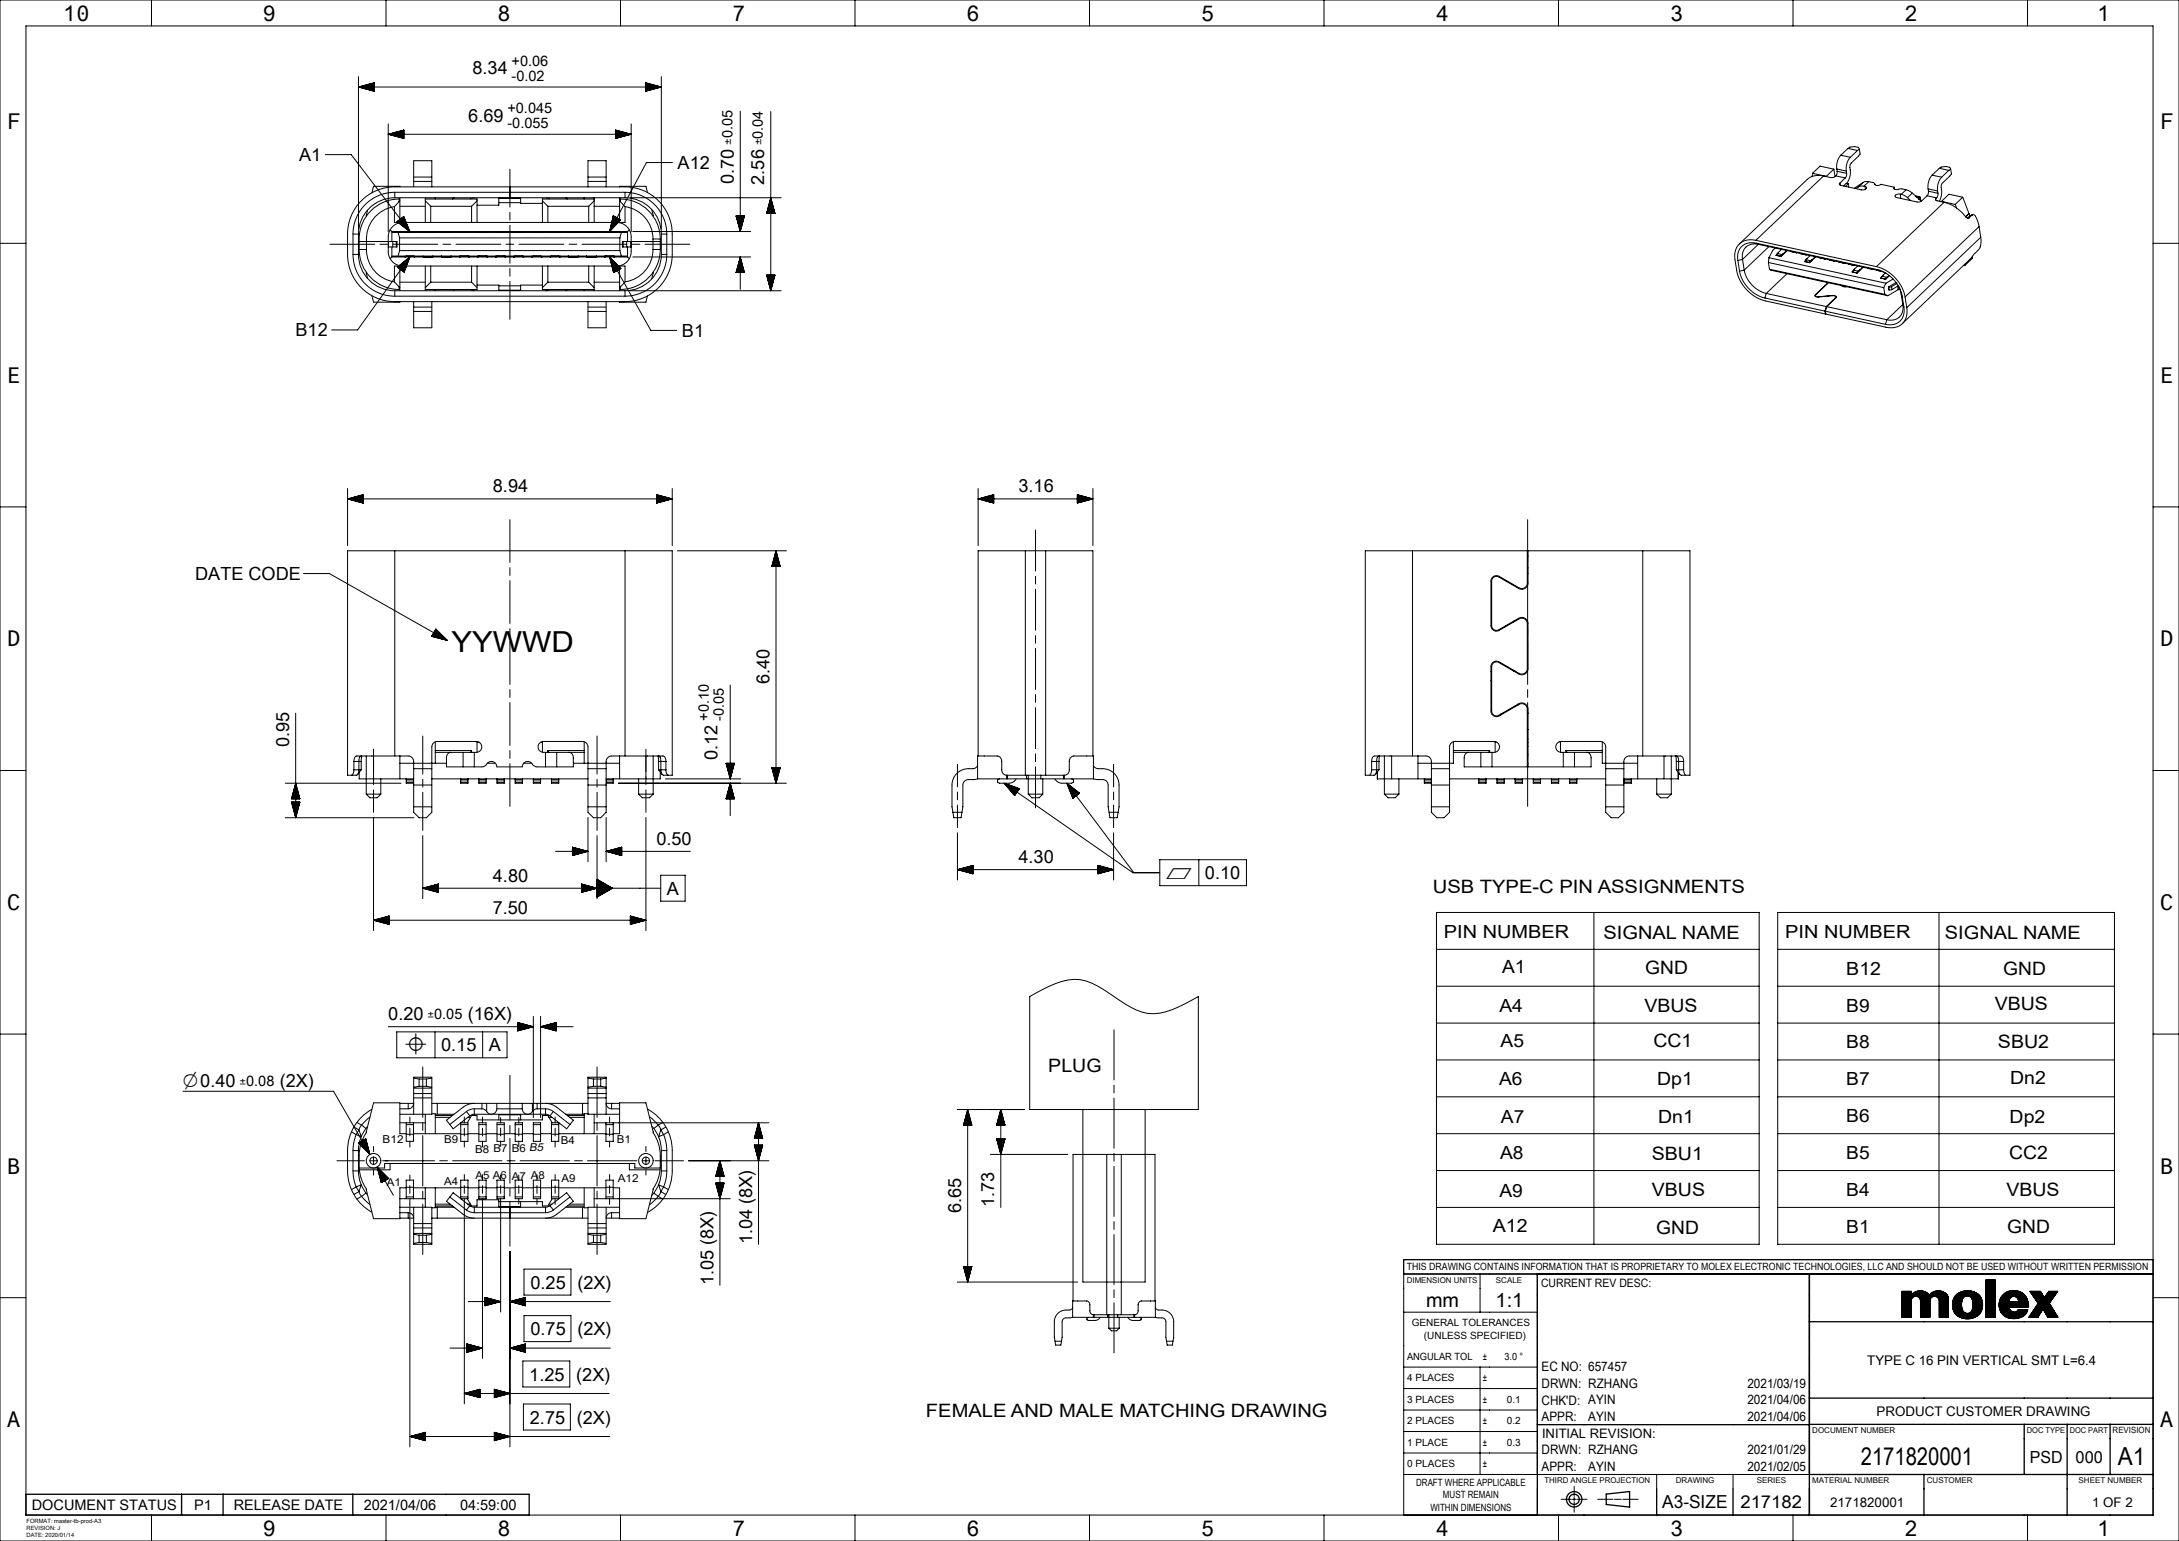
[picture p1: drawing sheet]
<svg xmlns="http://www.w3.org/2000/svg" width="420mm" height="297mm" viewBox="0 0 420 297" stroke-linecap="round" stroke-linejoin="round" font-family="sans-serif">
<defs><g id="words">
<text font-size="5.6" x="87" y="125.6">YYWWD</text>
<g font-size="4.8">
<text x="358.7" y="282.3">2171820001</text>
<text x="408.2" y="282.3">A1</text>
</g>
<g font-size="4.2">
<text x="12.2" y="4">10</text>
<text x="50.7" y="4">9</text>
<text x="95.9" y="4">8</text>
<text x="141.1" y="4">7</text>
<text x="186.3" y="4">6</text>
<text x="231.5" y="4">5</text>
<text x="276.7" y="4">4</text>
<text x="321.9" y="4">3</text>
<text x="367.1" y="4">2</text>
<text x="404.3" y="4">1</text>
<text x="1.4" y="25">F</text>
<text x="416.4" y="25">F</text>
<text x="1.4" y="73.8">E</text>
<text x="416.4" y="73.8">E</text>
<text x="1.4" y="124.6">D</text>
<text x="416.4" y="124.6">D</text>
<text x="1.4" y="175.4">C</text>
<text x="416.4" y="175.4">C</text>
<text x="1.4" y="226.2">B</text>
<text x="416.4" y="226.2">B</text>
<text x="1.4" y="275.1">A</text>
<text x="416.4" y="275.1">A</text>
<text x="50.7" y="296">9</text>
<text x="95.9" y="296">8</text>
<text x="141.1" y="296">7</text>
<text x="186.3" y="296">6</text>
<text x="231.5" y="296">5</text>
<text x="276.7" y="296">4</text>
<text x="321.9" y="296">3</text>
<text x="367.1" y="296">2</text>
<text x="404.3" y="296">1</text>
</g>
<text font-size="4.1" x="78.1" y="202.6">⌖</text>
<g font-size="3.9">
<text x="274.9" y="252">mm</text>
<text x="288.3" y="252">1:1</text>
</g>
<text font-size="3.8" x="35.3" y="209.6">⌀0.40</text>
<g font-size="3.6">
<text x="276.2" y="172">USB TYPE-C PIN ASSIGNMENTS</text>
<text x="309.1" y="181">SIGNAL NAME</text>
<text x="374.9" y="181">SIGNAL NAME</text>
<text x="317.1" y="187.7">GND</text>
<text x="386.1" y="187.8">GND</text>
<text x="317" y="195">VBUS</text>
<text x="384.5" y="194.7">VBUS</text>
<text x="318.7" y="201.9">CC1</text>
<text x="385.1" y="202">SBU2</text>
<text x="202.1" y="206.7">PLUG</text>
<text x="318.4" y="223.6">SBU1</text>
<text x="387.3" y="223.3">CC2</text>
<text x="318.4" y="230.4">VBUS</text>
<text x="386.7" y="230.5">VBUS</text>
<text x="319.3" y="237.9">GND</text>
<text x="386.9" y="237.6">GND</text>
<text x="178.5" y="273.1">FEMALE AND MALE MATCHING DRAWING</text>
</g>
<g font-size="3.5">
<text x="91.1" y="14.3">8.34</text>
<text x="90.3" y="23.5">6.69</text>
<text x="57.7" y="31.1">A1</text>
<text x="130.6" y="32.6">A12</text>
<text x="141.4" y="35.5" transform="rotate(-90 141.4 35.5)">0.70</text>
<text x="147.3" y="35.6" transform="rotate(-90 147.3 35.6)">2.56</text>
<text x="57" y="64.8">B12</text>
<text x="131.4" y="64.9">B1</text>
<text x="95" y="94.9">8.94</text>
<text x="196.3" y="94.9">3.16</text>
<text x="37.6" y="111.8">DATE CODE</text>
<text x="148.3" y="131.8" transform="rotate(-90 148.3 131.8)">6.40</text>
<text x="55.7" y="144" transform="rotate(-90 55.7 144)">0.95</text>
<text x="138.3" y="146.5" transform="rotate(-90 138.3 146.5)">0.12</text>
<text x="126.5" y="162.8">0.50</text>
<text x="196.3" y="166.4">4.30</text>
<text x="95" y="169.9">4.80</text>
<text x="128.5" y="172.4">A</text>
<text x="232.3" y="169.4">0.10</text>
<text x="95" y="176.1">7.50</text>
<text x="278.3" y="180.7">PIN NUMBER</text>
<text x="344.1" y="180.7">PIN NUMBER</text>
<text x="289.5" y="187.6">A1</text>
<text x="355.9" y="187.9">B12</text>
<text x="74.8" y="196.6">0.20</text>
<text x="90.2" y="196.6">(16X)</text>
<text x="289" y="195">A4</text>
<text x="355.9" y="195">B9</text>
<text x="85" y="202.6">0.15</text>
<text x="94.2" y="202.6">A</text>
<text x="289.2" y="201.7">A5</text>
<text x="355.9" y="202.1">B8</text>
<text x="53.9" y="209.6">(2X)</text>
<text x="288.9" y="209.1">A6</text>
<text x="319.4" y="209.1">Dp1</text>
<text x="355.9" y="209.2">B7</text>
<text x="387.4" y="208.9">Dn2</text>
<text x="289.3" y="216.5">A7</text>
<text x="319.6" y="216.4">Dn1</text>
<text x="355.9" y="216.3">B6</text>
<text x="387.3" y="216.4">Dp2</text>
<text x="289.2" y="223.3">A8</text>
<text x="355.9" y="223.4">B5</text>
<text x="185.3" y="233.7" transform="rotate(-90 185.3 233.7)">6.65</text>
<text x="191.7" y="232.7" transform="rotate(-90 191.7 232.7)">1.73</text>
<text x="289" y="230.6">A9</text>
<text x="355.9" y="230.5">B4</text>
<text x="145" y="239.8" transform="rotate(-90 145 239.8)">1.04 (8X)</text>
<text x="287.7" y="237.4">A12</text>
<text x="355.9" y="237.6">B1</text>
<text x="102.3" y="248.4">0.25</text>
<text x="111.3" y="248.4">(2X)</text>
<text x="137.5" y="247.7" transform="rotate(-90 137.5 247.7)">1.05 (8X)</text>
<text x="102.3" y="257.3">0.75</text>
<text x="111.3" y="257.3">(2X)</text>
<text x="102" y="266.1">1.25</text>
<text x="111.1" y="266.1">(2X)</text>
<text x="102.1" y="274.4">2.75</text>
<text x="111.2" y="274.4">(2X)</text>
<text x="320.4" y="290.6">A3-SIZE</text>
</g>
<text font-size="3.4" x="335.5" y="290.6">217182</text>
<text font-size="3.3" x="224.7" y="169.4">⏥</text>
<g font-size="3.2">
<text x="391.3" y="281.9">PSD</text>
<text x="400.1" y="281.9">000</text>
</g>
<g font-size="2.8">
<text x="98.6" y="12.7">+0.06</text>
<text x="98.6" y="15.5">-0.02</text>
<text x="97.8" y="21.8">+0.045</text>
<text x="97.8" y="24.6">-0.055</text>
<text x="136.6" y="138.9" transform="rotate(-90 136.6 138.9)">+0.10</text>
<text x="139.5" y="138.9" transform="rotate(-90 139.5 138.9)">-0.05</text>
<text x="6.1" y="291">DOCUMENT STATUS</text>
<text x="37.4" y="291">P1</text>
<text x="45" y="291">RELEASE DATE</text>
<text x="70.1" y="291">2021/04/06</text>
<text x="88.7" y="291">04:59:00</text>
</g>
<g font-size="2.6">
<text x="359.9" y="263">TYPE C 16 PIN VERTICAL SMT L=6.4</text>
<text x="361.7" y="272.9">PRODUCT CUSTOMER DRAWING</text>
<text x="352.8" y="290.4">2171820001</text>
<text x="403.3" y="290.4">1 OF 2</text>
</g>
<g font-size="2.5">
<text x="141.2" y="28" transform="rotate(-90 141.2 28)">±0.05</text>
<text x="147.1" y="28" transform="rotate(-90 147.1 28)">±0.04</text>
<text x="82.4" y="196.4">±0.05</text>
<text x="46.2" y="209.3">±0.08</text>
<text x="297.1" y="264.3">EC NO: 657457</text>
<text x="297.1" y="267.5">DRWN: RZHANG</text>
<text x="336.8" y="267.5">2021/03/19</text>
<text x="297.1" y="270.7">CHK'D: AYIN</text>
<text x="297.1" y="273.9">APPR:</text>
<text x="306.1" y="273.9">AYIN</text>
<text x="336.8" y="270.7">2021/04/06</text>
<text x="336.8" y="273.9">2021/04/06</text>
<text x="297.1" y="280.3">DRWN: RZHANG</text>
<text x="297.2" y="277.1">INITIAL REVISION:</text>
<text x="336.8" y="280.3">2021/01/29</text>
<text x="297.1" y="283.5">APPR:</text>
<text x="306.1" y="283.5">AYIN</text>
<text x="336.8" y="283.5">2021/02/05</text>
</g>
<text font-size="2.2" x="297" y="248">CURRENT REV DESC:</text>
<g font-size="2.1">
<text x="73.8" y="220.3">B12</text>
<text x="85.6" y="220.3">B9</text>
<text x="108.1" y="220.5">B4</text>
<text x="118.9" y="220.3">B1</text>
<text x="91.6" y="222.1">B8 B7 B6 B5</text>
<text x="91.7" y="227.3">A5 A6</text>
<text x="98.7" y="227.4">A7 A8</text>
<text x="108.3" y="227.8">A9</text>
<text x="119.1" y="227.8">A12</text>
<text x="74.6" y="228.5">A1</text>
<text x="85.6" y="228.4">A4</text>
</g>
<g font-size="1.9">
<text x="271.2" y="244.9">THIS DRAWING CONTAINS INFORMATION THAT IS PROPRIETARY TO MOLEX ELECTRONIC TECHNOLOGIES, LLC AND SHOULD NOT BE USED WITHOUT WRITTEN PERMISSION</text>
<text x="272.1" y="255.6">GENERAL TOLERANCES</text>
<text x="271.2" y="262.1">ANGULAR TOL</text>
<text x="274.5" y="258">(UNLESS SPECIFIED)</text>
<text x="285.8" y="262.1">±</text>
<text x="290" y="262.1">3.0 °</text>
<text x="271.2" y="266.3">4 PLACES</text>
<text x="285.8" y="266.2">±</text>
<text x="271.2" y="270.4">3 PLACES</text>
<text x="271.2" y="274.5">2 PLACES</text>
<text x="285.8" y="270.4">±</text>
<text x="285.8" y="274.5">±</text>
<text x="290.5" y="270.4">0.1</text>
<text x="290.5" y="274.5">0.2</text>
<text x="271.2" y="278.7">1 PLACE</text>
<text x="285.8" y="278.7">±</text>
<text x="290.5" y="278.7">0.3</text>
<text x="271.3" y="282.8">0 PLACES</text>
<text x="273" y="286.3">DRAFT WHERE APPLICABLE</text>
<text x="285.8" y="282.8">±</text>
<text x="275.7" y="291.2">WITHIN DIMENSIONS</text>
<text x="278.1" y="288.8">MUST REMAIN</text>
</g>
<text font-size="1.7" x="407.2" y="276.2">REVISION</text>
<g font-size="1.5">
<text x="271.1" y="247.2">DIMENSION UNITS</text>
<text x="288.3" y="247.2">SCALE</text>
<text x="349.3" y="276.2">DOCUMENT NUMBER</text>
<text x="390.7" y="276.2">DOC TYPE</text>
<text x="399" y="276.2">DOC PART</text>
<text x="297.7" y="285.9">THIRD ANGLE PROJECTION</text>
<text x="323" y="285.9">DRAWING</text>
<text x="338.6" y="285.9">SERIES</text>
<text x="349.3" y="285.8">MATERIAL NUMBER</text>
<text x="371.4" y="285.9">CUSTOMER</text>
<text x="400.7" y="285.9">SHEET NUMBER</text>
</g>
<g font-size="1.1">
<text x="5.1" y="293.5">FORMAT: master-tb-prod-A3</text>
<text x="5.1" y="294.9">REVISION: J</text>
<text x="5.1" y="296.3">DATE: 2020/01/14</text>
</g>
</g></defs>
<g fill="none" stroke="#000" stroke-width=".19">
<path d="M0 0h420v297h-420zM5 5h410v287h-410zM29.2 0v5M69.1 14.8v29.3M69.1 16.8h58.4M69.1 16.8l3-.8v1.6zM69.2 16.8h2.9M69.4 16.8h2.7M69.4 16.7h2.7M69.6 16.9h2.5M69.6 16.6h2.5M69.8 16.9h2.3"/>
<path d="M69.8 16.6h2.3M69.9 17h2.2M69.9 16.5h2.2M70.1 17.1h2M70.1 16.5h2M70.3 17.1h1.8M70.3 16.4h1.8M70.5 17.2h1.6M70.5 16.4h1.6M70.7 17.2h1.4M70.7 16.3h1.4M70.9 17.3h1.2"/>
<path d="M70.9 16.3h1.2M71.1 17.3h1M71.1 16.2h1M71.3 17.4h.8M71.3 16.2h.8M71.5 17.4h.6M71.5 16.1h.6M71.7 17.5h.4M71.7 16.1h.4M71.8 17.5h.3M71.8 16h.3M72 17.6h.1"/>
<path d="M72 16h.1M74.4 0v5M119.6 0v5M124.5 17.6h.1M124.5 17.5h.2M124.5 17.5h.4M124.5 17.4h.6M124.5 17.4h.8M124.5 17.3h1M124.5 17.3h1.2M124.5 17.2h1.4M124.5 17.2h1.6"/>
<path d="M124.5 17.1h1.7M124.5 17.1h1.9M124.5 17h2.1M124.5 16.9h2.3M124.5 16.9h2.5M124.5 16.8h2.7M124.5 16.8h2.9M124.5 16h.1M124.5 16h.2M124.5 16.1h.4M124.5 16.1h.6M124.5 16.2h.8"/>
<path d="M124.5 16.2h1M124.5 16.3h1.2M124.5 16.3h1.4M124.5 16.4h1.6M124.5 16.4h1.7M124.5 16.5h1.9M124.5 16.5h2.1M124.5 16.6h2.3M124.5 16.6h2.5M124.5 16.7h2.7M124.5 16l3 .8-3 .8zM127.5 14.8v29.3"/>
<path d="M164.8 0v5M210 0v5M255.2 0v5M300.4 0v5M345.6 0v5M390.8 0v5M62.7 29.8h5l11.3 14.8M69.7 38.7a9.1 9.1 0 0 1 6.4-2.7h44.4a9.1 9.1 0 0 1 9.1 9.1v3.9a9.1 9.1 0 0 1-9.1 9.1h-44.4a9.1 9.1 0 0 1-9.1-9.1v-3.9a9.1 9.1 0 0 1 2.7-6.4zM74.8 23.9v20.8M74.8 25.9h46.9M74.8 25.9l3-.8v1.6zM74.9 25.9h2.9"/>
<path d="M75.1 26h2.7M75.1 25.8h2.7M75.3 26h2.5M75.3 25.8h2.5M75.5 26.1h2.3M75.5 25.7h2.3M75.7 26.1h2.1M75.7 25.6h2.1M75.9 26.2h1.9M75.9 25.6h1.9M76 39.8a6.3 6.3 0 0 0-5.3 6.7l-.1 1.6M76 39.8v3.1h44.5v-3.1"/>
<path d="M76.1 26.2h1.7M76.1 25.5h1.7M76.1 37.1a8 8 0 0 0-8.1 8M76.1 38.1a7 7 0 0 0-7 7M76.1 37.1v1M76.1 38.1h44.4M76.1 37.1h22.1M76.3 26.3h1.5M76.3 25.5h1.5M76.4 26.3h1.4M76.4 25.4h1.4M76.6 26.4h1.2"/>
<path d="M76.6 25.4h1.2M76.8 26.4h1M76.8 25.3h1M76.9 38.4a7.7 7.7 0 0 0-7.7 8.1M76.9 38.4v.4M76.9 38.8l-.9 1M76.9 38.4h.2M77 26.5h.8M77 25.3h.8M77.1 36v-.1h-5.1l-.3 1.3M77.1 38.1v4.8M77.1 38.7l-.2 .1"/>
<path d="M77.1 39.8h4.9M77.2 26.5h.6M77.2 25.2h.6M77.4 26.6h.4M77.4 25.2h.4M77.6 26.6h.2M77.6 25.1h.2M77.8 26.7h.1M77.8 25.1h.1M79.7 36v-5h3.5v5M79.7 34.1h3.5M79.7 35h3.5"/>
<path d="M82 38.1v4.8M82 38.4h9.9v4.5M82 38.7l1 1.1M83 39.8h7.9M83 39.8v3.1M83.9 38.1v.3M87.5 38.1l-.3 .3M90.9 39.8v3.1M91.4 38.1l-.8 .3M91.9 38.7l-1 1.1M96.1 39.1h4.2M98.2 36v2.1"/>
<path d="M98.3 32.6v7.3M98.4 36v2.1M98.4 37.1h22.1M104.5 39.2h-4.2v-1h-4.2v1.3h-4.2M104.5 38.7l1.1 1.1M105.4 38.1l.5 .3M105.6 39.8v3.1M105.6 39.8h7.9M109 38.1l.4 .3M112.6 38.1v.3M113.3 36v-5h3.5v5M113.3 34.1h3.5"/>
<path d="M113.3 35h3.5M113.5 39.8v3.1M114.5 38.4h-10v4.5M114.5 38.1v4.8M114.5 39.8h4.9M114.5 38.7l-1 1.1M118.7 26.7h.1M118.7 26.6h.2M118.7 26.6h.4M118.7 26.5h.6M118.7 26.5h.8M118.7 26.4h1"/>
<path d="M118.7 26.4h1.2M118.7 26.3h1.4M118.7 26.3h1.5M118.7 26.2h1.7M118.7 26.2h1.9M118.7 26.1h2.1M118.7 26.1h2.3M118.7 26h2.5M118.7 26h2.7M118.7 25.9h2.9M118.7 25.1h.1M118.7 25.1h.2"/>
<path d="M118.7 25.2h.4M118.7 25.2h.6M118.7 25.3h.8M118.7 25.3h1M118.7 25.4h1.2M118.7 25.4h1.4M118.7 25.5h1.5M118.7 25.5h1.7M118.7 25.6h1.9M118.7 25.6h2.1M118.7 25.7h2.3M118.7 25.8h2.5"/>
<path d="M118.7 25.8h2.7M118.7 25.1l3 .8-3 .8zM119.4 36v-.1h5.1l.3 1.2M119.4 38.1v4.8M119.4 38.7l.2 .1M119.4 38.4h.2M119.6 38.4a7.7 7.7 0 0 1 7.7 7.7M119.6 38.8l.9 1M119.6 38.4v.4M120.5 37.1a8 8 0 0 1 8 8M120.5 38.1a7 7 0 0 1 7 7M120.5 39.8a6.3 6.3 0 0 1 5.4 6.3"/>
<path d="M120.5 37.1v1M121.5 38.1h29.1M121.7 23.9v20.8M129.6 31.3h-5l-7.1 13.3M142.7 21.4v23.2M148.1 39.9v1.2M148.1 39.7v1.4M148.2 39.5v1.6M148.2 39.3v1.8M148.3 39.2v1.9M148.3 39v2.1M148.4 38.8v2.3"/>
<path d="M148.4 38.6v2.5M148.5 38.4v2.7M148.6 21.5v34.5M148.6 38.1l.8 3h-1.6zM148.6 38.2v2.9M148.6 38.4v2.7M148.7 38.6v2.5M148.7 38.8v2.3M148.8 39v2.1M148.8 39.2v1.9M148.9 39.3v1.8M148.9 39.5v1.6"/>
<path d="M149 39.7v1.4M149 39.9v1.2M349.3 34l-1 .6-13 12.4M349.4 33.4l-.1 .6M349.4 33.4l2.6 .6M351.5 33.9a4 4 0 0 0-2.2 .1M351.5 33.9l-13.1 12.4M352 34h.1M353.5 32.6l-2.7-.6-1.4 1.4M353.5 32.6l-1.5 1.4M353.5 32.6l.2 1.4M353.8 33.9l-.7 .3-1.6-.3"/>
<path d="M353.8 33.9l1.9 .4M354 32.6l.1 .4M354 32.6l1.9 .4M354.1 33l-.1 .6-.2 .3M354.1 33l1.8 .4M354.6 35.3l-.1 .2 .3 .2 4.1 .9 .8-.2 .1-.3-.3-.2M354.6 35.3l.1 .4M354.8 29.9a3.3 3.3 0 0 0-.8 2.7M354.8 29.9l1.8 .4M355.7 34.3l-1.1 1M355.9 33v.4M355.9 33.4v.5l-.2 .4"/>
<path d="M356.2 28.6l.4-.2 .9-.2 .7 .2 .2 .4M356.2 28.6l-1.4 1.3M356.2 28.6l1.8 .4M356.2 35.4l-.4-.1-.5 .5M356.2 35.4l-.5 .5M356.2 35.4l.1 .7M356.6 30.3a3.4 3.4 0 0 0-.7 2.7M358 29l-1.4 1.3M358.2 36l-.5 .4M358.4 28.8l.1 .9-1.7 1.8-.2 .7a3.8 3.8 0 0 1-.4 2.8l-.3 .4M358.4 28.8l-.4 .2M359.1 35.2l-1.6 1.1"/>
<path d="M359.1 35.2l-.9 .8M359.3 35.9h-.6l-.5 .1M359.3 35.9h.2M359.5 35.9l.1 .6M360.2 35h-.6l-.5 .2M360.2 35l1 .2 .2 .4M360.2 35l-.9 .9M361.4 35.5v.1M361.4 35.6l.5 .2 .6-.3 2.6 .6M365.1 36.1l-.1 .2 .3 .2 1.2-.1 .9 .2M365.1 36.1l.1 .4M366.3 37.4l-.8 .1-.2 .4 .3 .2 4 .8 .7-.1 1.1-1.1"/>
<path d="M366.3 37.4l.2 .1M366.3 37.4l.1 .8M366.5 37.5l1.2 .6M367.4 36.6l1.2 .6M367.4 36.6l-.9 .9M367.7 38.1l.6 .6M368.6 37.2l-.9 .9M368.6 37.2l1.7 1.6M369.3 37.8l.7 .1M369.4 38l.5 .1M369.8 38.3h.1M369.9 38.3v.1"/>
<path d="M369.9 38.1v.2M370 37.9l-.1 .2M370 37.9l.2 .8M371.4 37.7l1.9 .4M371.6 36.4l1.9 .4M371.6 36.4l.1 .4M371.7 36.8v.5l-.3 .4M371.7 36.8l1.8 .4M372.4 33.8a3.4 3.4 0 0 0-.8 2.6M372.4 33.8l1.8 .4M373.2 38.2l-.1 .2 .1 .2 1.5 .4M373.2 38.2l-.1 .4"/>
<path d="M373.3 38.1l-.1 .1M373.5 36.8v.4M373.5 37.2v.6l-.2 .3M373.8 32.4l.4-.2 .9-.1 .7 .1 .2 .4M373.8 32.4l-1.4 1.4M373.8 32.4l1.8 .4M374.2 38.8l2.7 .6M374.2 38.8v.1M374.2 34.2a3.3 3.3 0 0 0-.7 2.6M374.7 39l1.2 .4 1.2 .7M374.7 39l-13 12.4M375.6 32.8l-1.4 1.4"/>
<path d="M376 32.6l.1 .9-1.8 1.9-.1 .5v.7a3.6 3.6 0 0 1-.4 2.2M376 32.6l-.4 .2M376.9 39.4l.2 .7M378.3 38l-2.6-.6-1.5 1.4M378.3 38l-1.4 1.4M378.3 38l1.2 3.1M0 46.9h5M63.6 47.1h8.6M68 49a8 8 0 0 0 8.1 8.1M68 45.1v3.9M68 45.1h1.1M68 49h1.1"/>
<path d="M69.1 49a7 7 0 0 0 7 7M69.1 45.1v3.9M69.2 48.1a7.7 7.7 0 0 0 7.7 7.7M69.2 46.5h7.3v1.1h-1.7M69.2 46.5v1.6M69.2 48.1h1.4M70.6 52.5l.2 1.1M70.6 48.1a6.3 6.3 0 0 0 5.4 6.2M70.8 40.5l-.2 1.2M71.7 57l.3 1.2h5.1v-.1M73.2 47.1h1.5M74.9 46.5v1.1"/>
<path d="M75.2 44.3l.3 .3M75.5 44.6v1.9M75.5 47.6v1.9M75.5 44.6h45.5M75.5 49.5h45.5M75.5 44.8h45.5M75.5 49.3h45.5M75.5 49.5l-.3 .4M75.7 46.5v1.1M75.7 47.1h8.7M76 54.3v-3h44.5v3M76 54.3l.9 1"/>
<path d="M76.1 56v1.1M76.1 56h44.4M76.1 57.1h44.4M76.4 46.5v1.1M76.5 42.7l1.3-.9 1.2 2.8zM76.6 42.8l.1 .1M76.6 42.7l.3 .3M76.6 51.5h.1M76.7 42.6l.4 .5M76.7 42.6l.5 .6M76.7 44.8l.3 1M76.8 42.6l.6 .8"/>
<path d="M76.8 42.5l.7 1M76.8 51.3l-.1 .2M76.8 42.5l.9 1.1M76.9 42.5l.9 1.2M76.9 42.4l1.1 1.4M76.9 55.3v.5M76.9 55.3l.2 .1M76.9 55.8h.2M77 51.2l-.3 .4M77 42.4l1.1 1.6M77 42.4l1.3 1.7M77 45.8v2.5"/>
<path d="M77 48.3l-.3 1M77 45.8h42.5M77 48.3h42.5M77 42.3l1.5 1.9M77.1 51.3v4.7M77.1 54.4h4.9M77.1 51.1l-.4 .5M77.2 42.2l1.8 2.3M77.2 42.2l1.7 2.2M77.3 51l-.5 .6M77.3 42.2l1.5 2M77.4 42.1l1.2 1.5"/>
<path d="M77.4 50.8l-.6 .9M77.4 42l1.1 1.4M77.5 42l.9 1.3M77.5 42l.9 1.1M77.6 50.7l-.7 1M77.6 42.9a2.8 2.8 0 0 0-2.8 2.8v2.8a2.8 2.8 0 0 0 2.8 2.8M77.6 41.9l.5 .6M77.7 41.9l.4 .5M77.7 50.6l-.8 1.1M77.7 41.8l.3 .4M77.8 41.8l.1 .2M77.8 41.8h.1"/>
<path d="M77.9 50.5l-1 1.2M77.9 52.4h.1M78 52.2l-.1 .2M78 50.3l-1 1.5M78.1 44.7l.2 .1M78.1 44.6v.2M78.1 49.3v.2M78.1 52l-.3 .4M78.1 51.8l-.3 .5M78.2 50.2l-1.2 1.6M78.2 44.6l.1 .2M78.2 51.6l-.5 .7"/>
<path d="M78.2 42.7l-.6-.8 .7 1M78.3 51.5l-.6 .8M78.3 49.4l-.2 .1M78.3 44.8h.1M78.3 49.3v.1M78.3 49.4l-.1 .1M78.3 44.8h1.4M78.3 50.1l-1.2 1.7M78.3 51.3l-.7 .9M78.4 51.1l-.8 1.1M78.5 50l-1.4 1.9M78.5 50.9l-.9 1.3"/>
<path d="M78.5 50.7l-1 1.5M78.6 44.3l-1.5-2 1.7 2.1M78.6 50.5l-1.1 1.6M78.6 49.8l-1.5 2.1M78.7 43.8l-1.3-1.7 1.3 1.9M78.7 50.4l-1.3 1.7M78.8 50.2l-1.4 1.9M78.8 49.7l-1.6 2.2M78.8 50l-1.4 2M79 49.6l-1.7 2.4 1.6-2.2M79 49.5l-10.1 14.1h-5M79 49.5l-2.4 2"/>
<path d="M79 49.5l-1.1 2.9-1.3-.9M79.7 44.8h.1M79.7 49.3v.1M79.7 49.4l.1 .1M79.7 49.4l.2 .1M79.7 59.2h3.5M79.7 58.1v5.1h3.5v-5.1M79.8 44.6l-.1 .2M79.9 44.6v.2M79.9 49.3v.2M79.9 44.7l-.2 .1M81.6 44.8v-.1h1.8v.1"/>
<path d="M81.6 49.3v.2h1.8v-.2M82 51.3v4.7M83 54.4l-1 1M83 54.4h7.9M83 51.3v3.1M83.9 55.8v.2M85.1 44.8v-.1h1.8v.1M85.1 49.3v.2h1.8v-.2M85.4 47.1h1.5M87.2 55.8l.3 .2M87.9 47.1h8.6M88.6 44.7l.2 .1"/>
<path d="M88.6 44.6v.2M88.6 49.3v.2M88.7 44.6l.1 .2M88.8 49.4l-.2 .1M88.8 49.4l-.1 .1M88.8 44.8h.1M88.8 49.3v.1M88.8 44.8h1.4M90.2 44.8h.1M90.2 49.3v.1M90.2 49.4l.1 .1M90.2 49.4l.2 .1"/>
<path d="M90.3 44.6l-.1 .2M90.4 44.7l-.2 .1M90.4 44.6v.2M90.4 49.3v.2M90.6 55.8l.8 .2M90.9 54.4l1 1M90.9 51.3v3.1M91.9 54.9h4.2v1h4.2v-1h4.2M91.9 51.3v4.5h-9.9M92.1 44.7l.2 .1M92.1 44.6v.2M92.1 49.3v.2"/>
<path d="M92.2 44.6l.1 .2M92.3 49.4l-.2 .1M92.3 49.4l-.1 .1M92.3 44.8h.1M92.3 49.3v.1M92.3 44.8h1.4M93.7 49.3l.1 .2M93.7 44.8h.1M93.7 49.4l.2 .1M93.8 44.6l-.1 .2M93.9 44.7l-.2 .1M93.9 44.6v.2"/>
<path d="M93.9 49.3v.2M95.6 44.7l1.6 .1 .2-.1M95.6 44.6v.2M95.6 49.3v.2M95.7 44.6l.1 .2M95.8 49.3l-.1 .2M95.8 49.4l-.2 .1M96.1 55.1h4.2M97.2 49.3l.1 .2M97.2 49.4l.2 .1M97.3 44.6l-.1 .2M97.4 44.6v.2"/>
<path d="M97.4 49.3v.2M97.5 47.1h1.5M98.3 43.4v7.3M98.3 40.9v1.5M98.3 51.7v1.5M98.3 54.2v7.3M99.1 44.6v.2M99.1 49.3v.2M99.1 44.7l.2 .1 1.6-.1M99.2 44.6l.1 .2M99.3 49.3l-.1 .2M99.3 49.4l-.2 .1"/>
<path d="M100 47.1h8.7M100.7 49.3l.1 .2M100.7 49.4l.2 .1M100.8 44.6l-.1 .2M100.9 44.6v.2M100.9 49.3v.2M102.6 44.6v.2M102.6 49.3v.2M102.6 44.7l.2 .1M102.7 44.6l.1 .2M102.8 49.4l-.2 .1M102.8 44.8h.1"/>
<path d="M102.8 49.3v.1M102.8 49.4l-.1 .1M102.8 44.8h1.4M104.2 44.8h.1M104.2 49.3l.1 .2M104.2 49.4l.2 .1M104.3 44.6l-.1 .2M104.4 44.6v.2M104.4 49.3v.2M104.4 44.7l-.2 .1M104.5 51.3v4.5h10M105.6 51.3v3.1"/>
<path d="M105.6 54.4l-1.1 1M105.6 54.4h7.9M105.9 55.8l-.7 .2M106.1 44.6v.2M106.1 49.3v.2M106.1 44.7l.2 .1M106.2 44.6l.1 .2M106.3 49.4l-.2 .1M106.3 44.8h.1M106.3 49.3v.1M106.3 49.4l-.1 .1M106.3 44.8h1.4"/>
<path d="M107.7 44.8h.1M107.7 49.3v.1M107.7 49.4l.1 .1M107.7 49.4l.2 .1M107.8 44.6l-.1 .2M107.9 44.6v.2M107.9 49.3v.2M107.9 44.7l-.2 .1M109.4 55.8l-.4 .2M109.6 44.8v-.1h1.8v.1M109.6 49.3v.2h1.8v-.2M109.7 47.1h1.5"/>
<path d="M112.2 47.1h8.6M112.6 55.8v.2M113.1 44.8v-.1h1.8v.1M113.1 49.3v.2h1.8v-.2M113.3 58.1v5.1h3.5v-5.1M113.3 59.2h3.5M113.5 51.3v3.1M113.5 54.4l1 1M114.5 51.3v4.7M114.5 54.4h4.9M116.6 44.6v.2M116.6 49.3v.2"/>
<path d="M116.6 44.7l.2 .1M116.7 44.6l.1 .2M116.8 49.4l-.2 .1M116.8 44.8h.1M116.8 49.3v.1M116.8 49.4l-.1 .1M116.8 44.8h1.4M117.5 49.5l7.9 14.2h5M117.5 49.5l.8 3 1.4-.8M117.5 49.5l2.2 2.2M117.5 49.6l1.4 2.6M117.6 49.8l1.3 2.4-1.3-2.2"/>
<path d="M117.7 50.2l1.1 2M117.7 43.8l1-1.9-1 2.1M117.7 49.7l1.3 2.4M117.7 50.4l1.1 1.9M117.8 50.6l.9 1.7M117.8 50.8l.9 1.5M117.8 49.9l1.3 2.2M117.9 51l.7 1.3M117.9 51.1l.7 1.3M118 51.3l.5 1.1M118 50l1.1 2.1M118 51.5l.5 .9"/>
<path d="M118.1 51.7l.4 .7M118.1 51.9l.3 .6M118.1 50.2l1.1 1.8M118.2 52.1l.2 .4M118.2 44.8h.1M118.2 49.3v.1M118.2 49.4l.1 .1M118.2 52.3l.1 .2M118.2 41.6l1.4 .8M118.2 41.6l-.7 3M118.2 49.4l.2 .1M118.2 41.6v.1"/>
<path d="M118.3 52.5h.1M118.3 50.3l.9 1.7M118.3 41.6l-.2 .3M118.3 41.7l-.2 .3M118.3 44.6l-.1 .2M118.4 41.7l-.3 .5M118.4 50.4l.9 1.6M118.4 41.7l-.4 .7M118.4 41.7l-.4 .9M118.4 44.6v.2M118.4 49.3v.2M118.4 44.7l-.2 .1"/>
<path d="M118.5 41.8l-.6 1M118.5 50.6l.8 1.4M118.5 41.8l-.6 1.2M118.6 41.8l-.8 1.4M118.6 41.8l-.8 1.6M118.7 50.7l.6 1.2M118.7 41.8l-1 1.8M118.8 41.9l-1.2 2.2M118.8 50.9l.6 1-.5-.9M118.8 41.9l-1.2 2.4M118.9 42.9a2.8 2.8 0 0 1 2.8 2.8v2.8a2.8 2.8 0 0 1-2.8 2.8M118.9 42l-1.4 2.5"/>
<path d="M118.9 43.1l.5-.9-.6 1.1M119 42l-1.3 2.4M119 42l-1.2 2.3M119.1 42.1l-1.1 2M119.1 51.1l.4 .8M119.1 42.1l-1 1.9M119.2 42.1l-1 1.7M119.2 42.1l-.8 1.6M119.2 51.3l.3 .5M119.2 42.2l-.7 1.3M119.3 42.2l-.7 1.2M119.3 51.4l.3 .4"/>
<path d="M119.4 51.3v4.7M119.4 55.8h.2M119.4 42.3l-.4 .7M119.5 42.3l-.3 .5M119.5 45.8v2.5M119.5 48.3l.3 1M119.5 51.6l.1 .2M119.5 42.3l-.2 .4M119.6 42.3l-.2 .2M119.6 55.3v.5M119.6 55.3l-.2 .1M119.6 42.3v.1"/>
<path d="M119.6 42.4l-2.1 2.2M119.6 51.7l.1 .1M119.8 44.8l-.3 1M120.1 46.5v1.1M120.5 54.3l-.9 1M120.5 56v1.1M120.8 46.5v1.1M121 44.6v1.9M121 47.6v1.9M121 49.5l.3 .4M121.3 44.3l-.3 .3M121.5 56h29.1"/>
<path d="M121.6 46.5v1.1M121.8 47.1h1.5M122 44.6h22.7M122 49.5h22.7M124.3 47.1h8.7M124.8 57l-.3 1.2h-5.1v-.1M125.6 40.4l.3 1.3M125.9 48.1a6.3 6.3 0 0 1-5.4 6.2M125.9 46.1v2M125.9 46.1h1.4M125.9 48.1h1.4M125.9 52.5l-.3 1.2"/>
<path d="M127.3 48.1a7.7 7.7 0 0 1-7.7 7.7M127.3 46.1v2M127.3 46.5h-7.3v1.1h1.7M127.5 49a7 7 0 0 1-7 7M127.5 45.1v3.9M127.5 45.1h1M127.5 49h1M128.5 49a8 8 0 0 1-8 8.1M128.5 45.1v3.9M141.9 41.6h1.6l-.8 3zM141.9 41.6v.1M141.9 52.5h.1"/>
<path d="M141.9 41.6v.3M141.9 52.3v.2M142 41.6v.5M142 52.1v.4M142 41.6v.7M142 51.9v.6M142.1 41.6v.8M142.1 51.7v.8M142.2 41.6v1M142.2 51.5v1M142.2 41.6v1.2M142.2 51.3v1.2"/>
<path d="M142.3 41.6v1.4M142.3 51.1v1.4M142.3 41.6v1.6M142.3 50.9v1.6M142.4 41.6v1.8M142.4 50.8v1.7M142.4 41.6v2M142.4 50.6v1.9M142.5 41.6v2.2M142.5 50.4v2.1M142.5 41.6v2.4M142.5 50.2v2.3"/>
<path d="M142.6 41.6v2.6M142.6 50v2.5M142.6 41.6v2.7M142.6 49.8v2.7M142.7 49.5v6.3M142.7 49.5l.8 3h-1.6zM142.7 41.6v2.9M142.7 49.6v2.9M142.8 41.6v2.7M142.8 49.8v2.7M142.8 41.6v2.6M142.8 50v2.5"/>
<path d="M142.9 41.6v2.4M142.9 50.2v2.3M142.9 41.6v2.2M142.9 50.4v2.1M143 41.6v2M143 50.6v1.9M143 41.6v1.8M143 50.8v1.7M143.1 41.6v1.6M143.1 50.9v1.6M143.1 41.6v1.4M143.1 51.1v1.4"/>
<path d="M143.2 41.6v1.2M143.2 51.3v1.2M143.2 41.6v1M143.2 51.5v1M143.3 41.6v.8M143.3 51.7v.8M143.3 41.6v.7M143.3 51.9v.6M143.4 41.6v.5M143.4 52.1v.4M143.4 41.6v.3M143.4 52.3v.2"/>
<path d="M143.5 41.6v.1M143.5 52.5h.1M147.8 53h1.6l-.8 3zM147.8 41.1h.1M147.8 53v.1M147.8 40.9v.2M147.8 53v.3M147.9 40.7v.4M147.9 53v.5M147.9 40.5v.6M147.9 53v.7M148 40.3v.8"/>
<path d="M148 53v.9M148 40.1v1M148 53v1M148.1 53v1.2M148.1 53v1.4M148.2 53v1.6M148.2 53v1.8M148.3 53v2M148.3 53v2.2M148.4 53v2.4M148.4 53v2.6M148.5 53v2.7"/>
<path d="M148.6 53v2.9M148.6 53v2.7M148.7 53v2.6M148.7 53v2.4M148.8 53v2.2M148.8 53v2M148.9 53v1.8M148.9 53v1.6M149 53v1.4M149 53v1.2M149.1 40.1v1M149.1 53v1"/>
<path d="M149.2 40.3v.8M149.2 53v.9M149.2 40.5v.6M149.2 53v.7M149.3 40.7v.4M149.3 53v.5M149.3 40.9v.2M149.3 53v.3M149.4 41.1h.1M149.4 53v.1M335 50.2l.3 2.1M335.3 47a3.4 3.4 0 0 0-.9 3.1 11 11 0 0 0 .8 3.5 7.8 7.8 0 0 0 5.1 4.4l11.5 2.5"/>
<path d="M335.3 52.3a6.8 6.8 0 0 0 4.9 5.1M335.9 50l.3 2.1M335.9 50l-.9 .2M336.2 52.1a5.9 5.9 0 0 0 4.2 4.5M336.2 52.1l-.9 .2M338.4 46.3a3.4 3.4 0 0 0-3.1 .7M338.4 46.3l23.3 5.1M338.5 46.9a2.75 2.75 0 0 0-3.5 3.3M338.5 46.9l.5 .2M338.5 46.9l23.3 5M338.9 47.1l-3 2.9M339 47.1a2.39 2.39 0 0 0-3.1 2.9"/>
<path d="M339 47.1l23.6 5.2M340.2 57.4l11.6 2.6M340.4 56.6l11.6 2.5M340.4 56.6l-.2 .8M340.9 50.6l.2 1.3M340.9 50.6l22.2 4.8M341 47.5l-4.8 4.6M341 49.7l-.1 .9M341 49.7l22.5 4.9M341.1 51.9l.2 .2 22.6 4.9M341.1 51.9l22.2 4.8M342.2 47.8l-.5 .4-.7 1.5"/>
<path d="M342.5 49.2h-.1M342.6 48.9l-.3 .3 1 .2M342.6 48.9l1 .2M342.6 48.9l-.1 .3M342.6 48.9h.1M342.7 48.7l-.1 .2M343.2 49.3h.1M343.4 48.1l-.8 .8M343.5 49.1l-.3 .2M343.6 49.1l-.3 .3M343.8 48.9h.1M343.8 48.9l-.3 .2"/>
<path d="M344.4 48.3l-.8 .8M344.4 52.8l-4 3.8M344.5 48.3l-1.2 1.1M345.3 48.5l1 .2M347.1 48.9l1 .2M348.1 50.1l-.3 .3 1 .2M348.1 50.1l1 .2M348.1 50.1l-.2 .3 .8 .2M348.1 50.1h.1M348.2 49.9l-.1 .2M348.7 50.5v.1M348.7 50.5h.1"/>
<path d="M348.9 49.3l-.8 .8M349 50.3l-.3 .2M349.1 50.3l-.3 .3M349.3 50.1l-.3 .2M349.9 49.5l-.8 .8M349.9 57l.2 .2h.4M349.9 57v.2M349.9 56.8a.32 .32 0 0 0 0 .4 .32 .32 0 0 0 .5 .1l.1-.1M349.9 56.8v.1M350 49.5l-1.2 1.1M350 56.8l-.1 .2M350 56.8h.1"/>
<path d="M350.5 57.2h.1M350.8 49.7h.1M350.9 49.7h.1M351.7 49.9h.1M351.8 60v.5M351.8 49.9h.1M351.8 60l.1 .5 11.6 2.6a3.4 3.4 0 0 0 3.2-.7M351.8 60l11.6 2.5M352 59.1l-.2 .9M352.1 59.1l11.6 2.5M352.1 59.1l-.3 .9M352.4 54.5l-2.5 2.3"/>
<path d="M352.4 54.5l-2.4 2.3M352.6 50.1h.1M352.8 50.1h.1M353.2 57h.4l.2 .2M353.2 57l-2.7 .2M353.2 56.9l.5 .1 .2 .2M353.2 56.9l-2.7 .3M353.2 56.9v.1M353.5 50.3h.1M353.6 50.3h.1M353.7 57.5h.1M353.7 57.5l-1.7 1.6"/>
<path d="M353.8 57.4l-.1 .1M353.8 57.2v.2M353.8 57.2l.1 .2M353.9 57.2h.1M353.9 57.2l-1.8 1.9M354.5 50.5h.1M354.6 50.5h.1M355 55.1l.4 .2h.5M355.1 55.1h.1M355.2 55.1l.6 .1M355.2 55.1v.1M355.3 50.7h.1"/>
<path d="M355.5 50.7h-.1M356.3 50.9h.1M356.4 50.9h.1M357.2 51.1h.1M357.2 52.1l-.2 .3 1 .2M357.2 52.1h.1M357.3 52.1l-.2 .3 .7 .2M357.3 52.1h.1M357.3 52.1l.9 .2M357.3 51.1h.1M357.4 51.9l-.2 .2M357.9 52.5l-.1 .1"/>
<path d="M357.9 52.5h.1M358.1 51.3l-.8 .8M358.2 52.3l-.3 .2M358.2 52.3h.1M358.2 52.3l-.2 .3M358.4 52.1h.1M358.4 52.1l-.2 .2M358.5 52.1l-.3 .2M359.1 51.5l-.7 .6M359.1 51.5l-1.1 1.1M360 51.7h.1M361 51.9h-.1"/>
<path d="M361.7 51.4a7.6 7.6 0 0 1 5.5 5.8M361.8 51.9l1.8 .8M361.8 52.1h.1M362.7 53.3l-.2 .3 1 .2M362.7 53.3h.1M362.8 53.3l-.2 .3M362.8 53.3h.1M362.8 53.3l.9 .2M362.9 53.1l-.2 .2M363.1 55.4l.2 1.3M363.3 56.7l.6 .3M363.4 53.7h.1"/>
<path d="M363.4 52.6l-.6 .7M363.5 54.6l-.4 .8M363.6 52.7a6.7 6.7 0 0 1 3 4.4M363.7 53.5l-.3 .2M363.7 53.5h.1M363.7 53.5l-.2 .3M363.9 53.3h.1M363.9 53.3l-.2 .2M364 53.3l-.3 .2M364 55.3l.1 .6M364 55.3h.1M364.1 55.3v.6"/>
<path d="M364.1 53.1l-.2 .2M364.2 53.1l-.7 .7M364.6 55.3h-.5M364.6 55.3l.1 .5M364.7 55.8l-.6 .1M364.9 53.8l-1.4 .8M365.5 54.5l-1.5 .8M365.6 54.7l-1 .6M365.8 55.2l.1 .6M365.9 55.8l-2 1.2M365.9 55.1l-1.2 .7M365.9 55.2l.5 1.5"/>
<path d="M366.1 55.6l-.2 .2M366.4 56.7l.2 .4M366.4 56.7l.4 2M366.6 57.1l.4 2.1M366.8 58.7l-3.1 2.9M366.8 58.7a2.39 2.39 0 0 1-3.1 2.9M366.8 58.7l.2 .5M367 59.2a2.75 2.75 0 0 1-3.6 3.3M367.2 57.2l.3 2.1M367.5 59.3a3.4 3.4 0 0 1-.8 3.1M377.1 40.1l1.8 1.7M378.5 51.1l.2 .1"/>
<path d="M378.7 50.9v.3M378.9 41.8l.3 .2h.4M379.5 41.1l-.6 .7M379.5 41.1v.1M379.5 41.2l.3 .4M379.5 41.2l-.6 .6M379.6 42h-.2M379.6 41.6l-.4 .4M379.7 41.6h-.1M380.1 41.5l-.5 .1M380.1 41.5l-.5 .5M380.2 49.4v.4l-1.5 1.4"/>
<path d="M380.2 41.4l.4 .1a2.7 2.7 0 0 1 .8 1.7l.1 .5M380.2 41.4l-.5 .2M380.2 41.4l-.1 .1M381.5 43.7l-14.3 13.5M381.5 43.7l.3 2M381.8 45.7a2.53 2.53 0 0 1-.6 2.6l-1.5 1.7-13 12.4M381.8 45.7l-14.3 13.6M415 46.9h5M79.7 60h3.5M113.3 60h3.5M351.9 60.5h-.1M363.7 61.6l-.3 .9"/>
<path d="M0 97.7h5M67 94.2v11M67 96.2h62.6M67 96.2l3 .8M67.1 96.2h2.9M67.3 96.2h2.7M67.3 96.1h2.7M67.5 96.3h2.5M67.5 96h2.5M67.7 96.3h2.3M67.7 96h2.3M67.8 96.4h2.2"/>
<path d="M67.8 95.9h2.2M68 96.4h2M68 95.9h2M68.2 96.5h1.8M68.2 95.8h1.8M68.4 96.5h1.6M68.4 95.8h1.6M68.6 96.6h1.4M68.6 95.7h1.4M68.8 96.6h1.2M68.8 95.7h1.2M69 96.7h1"/>
<path d="M69 95.6h1M69.2 96.7h.8M69.2 95.6h.8M69.4 96.8h.6M69.4 95.5h.6M69.6 96.8h.4M69.6 95.5h.4M69.7 96.9h.3M69.7 95.4h.3M69.9 96.9h.1M69.9 95.4h.1M70 95.4v1.6"/>
<path d="M70 95.4l-3 .8M126.6 96.9h.1M126.6 96.9h.2M126.6 96.8h.4M126.6 96.8h.6M126.6 96.7h.8M126.6 96.7h1M126.6 96.6h1.2M126.6 96.6h1.4M126.6 96.5h1.6M126.6 96.5h1.7M126.6 96.4h1.9"/>
<path d="M126.6 96.4h2.1M126.6 96.3h2.3M126.6 96.3h2.5M126.6 96.2h2.7M126.6 96.2h2.9M126.6 95.4h.1M126.6 95.4h.2M126.6 95.5h.4M126.6 95.5h.6M126.6 95.6h.8M126.6 95.6h1M126.6 95.7h1.2"/>
<path d="M126.6 95.7h1.4M126.6 95.8h1.6M126.6 95.8h1.7M126.6 95.9h1.9M126.6 95.9h2.1M126.6 96h2.3M126.6 96h2.5M126.6 96.1h2.7M126.6 95.4l3 .8M126.6 95.4v1.6M129.6 94.2v11M129.6 96.2l-3 .8"/>
<path d="M188.5 94.2v11M188.5 96.2h22.2M188.5 96.2l3 .8M188.6 96.2h2.9M188.8 96.2h2.7M188.8 96.1h2.7M189 96.3h2.5M189 96h2.5M189.2 96.3h2.3M189.2 96h2.3M189.4 96.4h2.1M189.4 95.9h2.1"/>
<path d="M189.6 96.4h1.9M189.6 95.9h1.9M189.8 96.5h1.7M189.8 95.8h1.7M190 96.5h1.5M190 95.8h1.5M190.1 96.6h1.4M190.1 95.7h1.4M190.3 96.6h1.2M190.3 95.7h1.2M190.5 96.7h1M190.5 95.6h1"/>
<path d="M190.7 96.7h.8M190.7 95.6h.8M190.9 96.8h.6M190.9 95.5h.6M191.1 96.8h.4M191.1 95.5h.4M191.3 96.9h.2M191.3 95.4h.2M191.5 96.9h.1M191.5 95.4h.1M191.5 95.4v1.6M191.5 95.4l-3 .8"/>
<path d="M207.7 96.9h.1M207.7 96.9h.2M207.7 96.8h.4M207.7 96.8h.6M207.7 96.7h.8M207.7 96.7h1M207.7 96.6h1.2M207.7 96.6h1.3M207.7 96.5h1.5M207.7 96.5h1.7M207.7 96.4h1.9M207.7 96.4h2.1"/>
<path d="M207.7 96.3h2.3M207.7 96.3h2.5M207.7 96.2h2.7M207.7 96.2h2.9M207.7 95.4h.1M207.7 95.4h.2M207.7 95.5h.4M207.7 95.5h.6M207.7 95.6h.8M207.7 95.6h1M207.7 95.7h1.2M207.7 95.7h1.3"/>
<path d="M207.7 95.8h1.5M207.7 95.8h1.7M207.7 95.9h1.9M207.7 95.9h2.1M207.7 96h2.3M207.7 96h2.5M207.7 96.1h2.7M207.7 95.4l3 .8M207.7 95.4v1.6M210.7 94.2v11M210.7 96.2l-3 .8M415 97.7h5"/>
<path d="M58.5 110.5h5l22.7 12.9M76.1 106.2v39.5M98.3 100.2v8.2M98.3 109.4v1.5M98.3 111.9v8.3M120.5 106.2v39.5M130.6 106.2h21M148.8 109.1v.1M148.8 108.9v.3M148.9 108.7v.5M148.9 108.5v.7M149 108.3v.9"/>
<path d="M149 108.1v1.1M149.1 108v1.2M149.1 107.8v1.4M149.2 107.6v1.6M149.2 107.4v1.8M149.3 107.2v2M149.3 107v2.2M149.4 106.8v2.4M149.4 106.6v2.6M149.5 106.4v2.8M149.5 106.2v3M149.6 106.2v44.8"/>
<path d="M149.6 106.2l.8 3h-1.6zM149.6 106.2v3M149.7 106.4v2.8M149.7 106.6v2.6M149.8 106.8v2.4M149.8 107v2.2M149.9 107.2v2M149.9 107.4v1.8M150 107.6v1.6M150 107.8v1.4M150.1 108v1.2M150.1 108.1v1.1"/>
<path d="M150.2 108.3v.9M150.2 108.5v.7M150.3 108.7v.5M150.3 108.9v.3M150.4 109.1v.1M197.6 106.2v43.2M199.6 102.2v7.9M199.6 111.1v1.5M199.6 113.6v7.9M201.6 106.2v43.2M272.3 106.2v39.5M291.8 119.7v.2"/>
<path d="M293.7 119.1v.1M294.4 106.2v6.2a1.05 1.05 0 0 1-1.6 .9l-3.8-2.2a1.05 1.05 0 0 0-1.6 .9v8.6a1.05 1.05 0 0 0 1.6 .9l3.8-2.2a1.05 1.05 0 0 1 1.6 .9v8.7a1.05 1.05 0 0 1-1.6 .9l-3.8-2.2a1.05 1.05 0 0 0-1.6 .9v8.6a1.05 1.05 0 0 0 1.6 .9l3.8-2.2a1.05 1.05 0 0 1 1.6 .9v11.1h-12.2v-1.7a.96 .96 0 0 1 .8-1.1M294.4 110.5h.1M294.4 109.4h.1M294.4 107.2h.1M294.5 100.2v8.2M294.5 109.4v1.5M294.5 111.9v8.3M294.5 106.2v6.2a1.19 1.19 0 0 1-1.8 1l-3.8-2.2a.91 .91 0 0 0-1.4 .8v8.6a.91 .91 0 0 0 1.4 .8l3.8-2.2a1.19 1.19 0 0 1 1.8 1v8.7a1.19 1.19 0 0 1-1.8 1l-3.8-2.2a.91 .91 0 0 0-1.4 .8v8.6a.91 .91 0 0 0 1.4 .8l3.8-2.3a1.19 1.19 0 0 1 1.8 1.1v11.1h12.2v-1.7a.96 .96 0 0 0-.8-1.1M316.6 106.2v39.5M57 137.5v20.1M83.2 122.7l.8-1.4 2.2 2.1"/>
<path d="M83.2 122.7l3 .7M83.2 122.6l.1 .1M83.2 122.6l.3 .1M83.3 122.5l.4 .3M83.3 122.5l.5 .3M83.3 122.5l.7 .4M83.3 122.4l.9 .5M83.4 122.4l1 .6M83.4 122.3l1.2 .7M83.4 122.3l1.4 .8M83.4 122.2l1.6 .9M83.5 122.2l1.7 1"/>
<path d="M83.5 122.2l1.9 1M83.5 122.1l2.1 1.2M83.5 122.1l2.2 1.2M83.6 122l2.3 1.4M83.6 122l2.5 1.4M83.6 121.9l2.4 1.3M83.7 121.8l2.2 1.3M83.7 121.8l2 1.1M83.7 121.8l1.9 1M83.8 121.7l1.7 1M83.8 121.7l1.5 .8M83.8 121.6l1.4 .8"/>
<path d="M83.8 121.6l1.2 .7M83.9 121.5l1 .6M83.9 121.5l.9 .5M83.9 121.4l.7 .4M83.9 121.4l.6 .3M84 121.4l.3 .2M84.1 121.3l.1 .1M98.3 121.2v1.5M98.3 123.7v8.2M98.3 132.9v1.5M98.3 135.4v8.3M140.8 132v18.1"/>
<path d="M199.6 122.5v1.5M199.6 125v7.9M199.6 133.9v1.5M199.6 136.4v7.9M287.4 131.1h.1M287.4 129.4h.1M288.3 121.5v.1M288.3 127.4v.2M289.2 137.7v.1M290.2 120.6v.2M290.2 128.3v.1M291.8 129.2v.2"/>
<path d="M291.9 129.4h.2M292.6 135.7v.2M294.2 129.4h.2M294.4 137.4h.1M294.5 121.2v1.5M294.5 123.7v8.2M294.5 132.9v1.5M294.5 135.4v8.3M0 148.5h5M55 151h22.3M55 157.6h24.8M56.2 154l.8-3 .8 3"/>
<path d="M56.2 154h1.6M56.2 154.6h1.6M56.2 154.6l.8 3M56.2 153.9v.1M56.2 154.6v.1M56.3 153.7v.3M56.3 154.6v.3M56.3 153.5v.5M56.3 154.6v.4M56.4 153.3v.7M56.4 154.6v.6M56.4 153.1v.9"/>
<path d="M56.4 154.6v.8M56.5 152.9v1.1M56.5 154.6v1M56.5 152.8v1.2M56.5 154.6v1.2M56.6 152.6v1.4M56.6 154.6v1.4M56.6 152.4v1.6M56.6 154.6v1.6M56.7 152.2v1.8M56.7 154.6v1.8M56.7 152v2"/>
<path d="M56.7 154.6v2M56.8 151.8v2.2M56.8 154.6v2.2M56.8 151.6v2.4M56.8 154.6v2.3M56.9 151.4v2.6M56.9 154.6v2.5M56.9 151.2v2.8M56.9 154.6v2.7M57 151v3M57 154.6v2.9M57.1 151.2v2.8"/>
<path d="M57.1 154.6v2.7M57.1 151.4v2.6M57.1 154.6v2.5M57.2 151.6v2.4M57.2 154.6v2.3M57.2 151.8v2.2M57.2 154.6v2.2M57.3 152v2M57.3 154.6v2M57.3 152.2v1.8M57.3 154.6v1.8M57.4 152.4v1.6"/>
<path d="M57.4 154.6v1.6M57.4 152.6v1.4M57.4 154.6v1.4M57.5 152.8v1.2M57.5 154.6v1.2M57.5 152.9v1.1M57.5 154.6v1M57.6 153.1v.9M57.6 154.6v.8M57.6 153.3v.7M57.6 154.6v.6M57.7 153.5v.5"/>
<path d="M57.7 154.6v.4M57.7 153.7v.3M57.7 154.6v.3M57.8 153.9v.1M57.8 154.6v.1M57.8 154.6l-.8 3M68.2 148.4l-.1 .7-.4 .3M68.2 148.4h1.4M68.2 146.8h1.4M68.2 146.8v1.6M68.9 149.2l-.2 .2h-1.7v-43.2h62.6v43.2h-1.7l-.3-.2M69.2 148.9v1.2h10.5"/>
<path d="M69.6 148.4l-.7 .8M69.6 146.8l.1-1.1-.3 .2-.2 .3v2.4l-.3 .6M69.6 146.8v1.6M70.6 153.1h2.8M70.6 153.1l.7 .7h1.4l.7-.7M70.6 145.7v7.4M72 144.4v4.3M72 152.2v4.4M72 145.7v5.5M72 157.6v21.8M73.4 150.1v3M77.1 147.1h9"/>
<path d="M77.1 145.7v4.4M78.3 150.1v.9h1.4v-.9M78.3 150.7h1.4M78.3 150.3h1.4M79.7 148.2h3.5M79.7 155.5h3.5M79.7 151.3h3.5M81.5 141.9v7.3M81.5 152.7v7.4M81.5 150.2v1.5M83.2 150.1h30.1M83.9 145h7.9a1.05 1.05 0 0 0 1.1-1 1.05 1.05 0 0 0-1.1-1.1h-7.5a1.05 1.05 0 0 0-1.1 1.1v12.6l-1 1h-1.4l-1.1-1v-9.8a1.05 1.05 0 0 0-1-1.1h-10l-.3 .3-.2 .8"/>
<path d="M83.9 144.7h7M83.9 143v4.1M86.9 145a.96 .96 0 0 0-.8 1.1v1.7h6.8l.7-.3a1.09 1.09 0 0 1 1.2-.7 1.09 1.09 0 0 1 1 1h4.9a1.09 1.09 0 0 1 .9-1 1.09 1.09 0 0 1 1.2 .7l.7 .3h7v-1.7a.96 .96 0 0 0-.8-1.1M88.8 150.1v.9h1.4v-.9M88.8 150.7h1.4M88.8 150.3h1.4M89.3 145v2.8M90.9 144.7l-.2 .3M90.9 144.7v.3M91.4 145v2.8M91.9 143h.4M91.9 142.9v2.1"/>
<path d="M92.3 150.1v.9h1.4v-.9M92.3 150.7h1.4M92.3 150.3h1.4M93.9 147.1h1.6M95.8 150.1v.9h1.4v-.9M95.8 150.7h1.4M95.8 150.3h1.4M98.3 147.2v8.2M98.3 144.7v1.5M99.3 150.1v.9h1.4v-.9M99.3 150.7h1.4M99.3 150.3h1.4"/>
<path d="M100.9 147.1h1.6M102.8 150.1v.9h1.4v-.9M102.8 150.7h1.4M102.8 150.3h1.4M104.3 143h.2M104.5 142.9v2.1M105.2 145v2.8M105.6 144.7h7M105.6 144.7v.3M105.6 144.7l.2 .3M106.3 150.1v.9h1.4v-.9M106.3 150.7h1.4"/>
<path d="M106.3 150.3h1.4M107.3 145v2.8M110.5 147.1h8.9M112.6 145h-7.8a1.05 1.05 0 0 1-1.1-1 1.05 1.05 0 0 1 1.1-1.1h7.5a1.05 1.05 0 0 1 1 1.1v12.6l1.1 1h1.4l1-1v-9.8a1.05 1.05 0 0 1 1.1-1.1h9.9l.4 .3 .2 .8M112.6 143v4.1M113.3 157.6v8.5M113.3 148.2h3.5M113.3 155.5h3.5M113.3 151.3h3.5M115.1 141.9v7.3M115.1 152.7v7.4M115.1 150.2v1.5"/>
<path d="M116.8 157.6v8.5M116.8 150.7h1.4M116.8 150.3h1.4M118.2 150.1v.9h-1.4M119.2 151h32.4M119.4 145.7v4.4M123.1 153.1h2.8M123.1 153.1l.7 .7h1.4l.7-.7M123.1 150.1v3M124.5 144.4v4.3M124.5 152.2v4.4M124.5 145.7v5.5"/>
<path d="M124.5 157.6v21.8M125.9 145.7v7.4M126.8 145.7l.1 1.1M126.9 145.7h.1a.85 .85 0 0 1 .4 1.1v1.8l.2 .6M126.9 148.4h1.5M126.9 146.8h1.5M126.9 146.8v1.6M126.9 148.4l.7 .8M127.3 148.8v1.3h-10.5M128.3 150.1h14.5M128.4 148.4l.1 .7 .3 .3M128.4 146.8v1.6"/>
<path d="M139.9 147.1h1.7l-.8 3zM140 147.1v.1M140 153.9v.1M140 147.1v.3M140 153.7v.3M140.1 147.1v.5M140.1 153.5v.5M140.1 147.1v.6M140.1 153.3v.7M140.2 147.1v.8M140.2 153.1v.9M140.2 147.1v1"/>
<path d="M140.2 152.9v1.1M140.3 147.1v1.2M140.3 152.8v1.2M140.3 147.1v1.4M140.3 152.6v1.4M140.4 147.1v1.6M140.4 152.4v1.6M140.4 147.1v1.8M140.4 152.2v1.8M140.5 147.1v2M140.5 152v2M140.5 147.1v2.2"/>
<path d="M140.5 151.8v2.2M140.6 147.1v2.4M140.6 151.6v2.4M140.6 147.1v2.5M140.6 151.4v2.6M140.7 147.1v2.7M140.7 151.2v2.8M140.7 147.1v2.9M140.7 151v3M140.8 151l.8 3h-1.7zM140.8 151v6.2M140.8 147.1v2.7"/>
<path d="M140.8 151.2v2.8M140.9 147.1v2.5M140.9 151.4v2.6M140.9 147.1v2.4M140.9 151.6v2.4M141 147.1v2.2M141 151.8v2.2M141 147.1v2M141 152v2M141.1 147.1v1.8M141.1 152.2v1.8M141.1 147.1v1.6"/>
<path d="M141.1 152.4v1.6M141.2 147.1v1.4M141.2 152.6v1.4M141.2 147.1v1.2M141.2 152.8v1.2M141.3 147.1v1M141.3 152.9v1.1M141.3 147.1v.8M141.3 153.1v.9M141.4 147.1v.6M141.4 153.3v.7M141.4 147.1v.5"/>
<path d="M141.4 153.5v.5M141.5 147.1v.3M141.5 153.7v.3M141.5 147.1v.1M141.5 153.9v.1M148.8 148h1.6l-.8 3zM148.8 148h.1M148.8 148v.2M148.9 148v.4M148.9 148v.6M149 148v.8M149 148v1"/>
<path d="M149.1 148v1.2M149.1 148v1.3M149.2 148v1.5M149.2 148v1.7M149.3 148v1.9M149.3 148v2.1M149.4 148v2.3M149.4 148v2.5M149.5 148v2.7M149.5 148v2.9M149.6 148v2.9M149.7 148v2.7"/>
<path d="M149.7 148v2.5M149.8 148v2.3M149.8 148v2.1M149.9 148v1.9M149.9 148v1.7M150 148v1.5M150 148v1.3M150.1 148v1.2M150.1 148v1M150.2 148v.8M150.2 148v.6M150.3 148v.4"/>
<path d="M150.3 148v.2M150.4 148h.1M183.7 156.6h1.7M184.5 147.3v4.4M184.5 155.2v4.3M184.5 152.7v1.5M188.4 150.1h22.4M188.4 147.5a1.05 1.05 0 0 1-.9 .7 3.3 3.3 0 0 0-4 3.1v4.2l.3 2.1h1.4l.4-2.1v-4.2a1.05 1.05 0 0 1 1-1l1.8-.2M188.5 145.7v-39.5h22.2v39.5M192.6 150.1l-.3 .2v.4a4.2 4.2 0 0 0 3 0l.6-.6M193.6 151l24.8 17.2h5.1M193.6 151l2.9 1-.9 1.3z"/>
<path d="M193.6 151l2.4 1.6M193.7 151.2l2.3 1.5M193.8 151.1l2.3 1.5M193.9 151.3l2 1.5M194 151.5l1.9 1.3M194 151.1l2.1 1.5M194 149.4v.7M194.1 151.6l1.8 1.3M194.2 149.4v.7M194.2 151.2l1.9 1.3M194.3 151.8l1.6 1.1M194.4 151.9l1.4 1"/>
<path d="M194.4 151.3l1.8 1.2M194.5 152.1l1.3 .9-1.2-.8M194.6 151.3l1.6 1.1M194.8 151.4l1.4 1M194.8 152.4l.9 .7M194.9 152.5l.8 .6M194.9 151.4l1.3 1M195 152.7l.7 .4M195.1 151.5l1.2 .8M195.1 152.8l.6 .4M195.3 153l.3 .2M195.3 151.6l1 .7"/>
<path d="M195.4 153.1l.2 .2M195.5 151.6l.8 .6M195.5 153.3h.1M195.7 151.7l.7 .5M195.9 151.8l.5 .3M196 151.8l.4 .3M196.2 151.9l.2 .2M196.4 152h.1M197.8 149.4v.7M198.2 149.4v3.7M198.2 153.1l.7 .7h1.4l.7-.7M198.2 153.1h2.8"/>
<path d="M199.6 145.3v1.5M199.6 147.8v7.9M200.6 149.4v.7M201 150.1v3M205 149.4v.7M205.2 149.4v.7M205.2 149.4h-11.2a.99 .99 0 0 1-.9-1v-1.6a.99 .99 0 0 0-.9-1.1h-3.8v4.4M205.2 149.4a.99 .99 0 0 0 .9-1v-1.6a.99 .99 0 0 1 .9-1.1h3.8v4.4M205.6 151l12.9 17.2M205.6 151l2.5 1.9-1.3 .9zM205.7 151l1.7 2.4M205.7 151.2l1.7 2.2"/>
<path d="M205.8 151.4l1.5 2M205.9 151.1l1.6 2.2M205.9 151.6l1.4 1.9M206 151.8l1.2 1.7M206 151.3l1.5 2M206 152l1.2 1.5M206.1 152.1l1.1 1.5M206.2 151.4l1.4 1.8-1.3-1.7M206.2 152.3l.9 1.3M206.3 152.5l.7 1.1-.7-.9M206.4 152.9l.6 .8M206.5 153l.5 .7"/>
<path d="M206.5 151.6l1.2 1.6M206.5 153.2l.4 .5M206.6 150.1l.3 .2v.4a4.2 4.2 0 0 1-3 0l-.6-.6M206.6 153.4l.3 .4M206.6 151.7l1.1 1.5M206.7 153.6l.1 .2M206.8 151.9l.9 1.2M206.9 152l.9 1.1M207.1 152.1l.7 1M207.3 152.2l.6 .8M207.4 152.3l.5 .7M207.6 152.5l.3 .5"/>
<path d="M207.7 152.6l.3 .3M207.9 152.7l.1 .2M208 152.8l.1 .1M210.7 147.5a1.05 1.05 0 0 0 1 .7 3.3 3.3 0 0 1 4 3.1v4.2l-.4 2.1h-1.4l-.3-2.1v-4.2a1.05 1.05 0 0 0-1.1-1l-1.7-.2M213.8 156.6h1.7M214.6 147.3v4.4M214.6 155.2v4.3M214.6 152.7v1.5M264.4 148.4l-.2 .7-.3 .3M264.4 146.8v1.6M264.4 148.4h1.4M264.4 146.8h1.4"/>
<path d="M265.1 149.2l-.3 .2h-1.6v-43.2h62.5v43.2h-1.6l-.3-.2M265.5 148.8v1.3h10.4M265.5 148.7v1.4M265.8 148.4l-.7 .8M265.8 146.8l.1-1.1-.4 .2-.1 .3-.1 2.4-.2 .6M265.8 146.8v1.6M266.8 153.1h2.8M266.8 153.1l.7 .7h1.4l.7-.7M266.8 145.7v7.4M268.2 145.7v4.4M269.6 150.1v3M273.3 145.7v4.4"/>
<path d="M274.5 150.1v.9h1.4M274.5 150.7h1.4M274.5 150.3h1.4M275.9 148.2h3.5M275.9 155.5h3.5M275.9 151.3h3.5M279.4 150.1h30.1M280.1 145h7.9a1.05 1.05 0 0 0 1-1 1.05 1.05 0 0 0-1-1.1h-7.5a1.05 1.05 0 0 0-1.1 1.1v12.6l-1 1h-1.4l-1.1-1v-9.8a1.05 1.05 0 0 0-1-1.1h-10l-.4 .3-.1 .8M280.1 143v4.1h-6.8M280.1 144.7h7M285 150.1v.9h1.4v-.9M285 150.7h1.4"/>
<path d="M285 150.3h1.4M285.4 145v2.8M287.1 144.7v.3M287.1 144.7l-.2 .3M287.6 145v2.8M288.2 143h.3M288.2 142.9v2.1M288.5 150.1v.9h1.4v-.9M288.5 150.7h1.4M288.5 150.3h1.4M292 150.1v.9h1.4v-.9M292 150.7h1.4"/>
<path d="M292 150.3h1.4M294.4 147.1h.1M294.4 145.5h.1M294.4 143.9h.1M294.4 143.1h.1M294.4 142.4h.1M294.4 140.6h.1M294.5 147.2v8.2M294.5 144.7v1.5M295.5 150.1v.9h1.4v-.9M295.5 150.7h1.4M295.5 150.3h1.4"/>
<path d="M299 150.1v.9h1.4v-.9M299 150.7h1.4M299 150.3h1.4M300.5 143h.3M300.8 142.9v2.1M301.3 145v2.8M301.8 144.7h7M301.8 144.7l.2 .3M301.8 144.7v.3M302.5 150.1v.9h1.4v-.9M302.5 150.7h1.4M302.5 150.3h1.4"/>
<path d="M303.5 145v2.8M308.8 145h-7.9a1.05 1.05 0 0 1-1-1 1.05 1.05 0 0 1 1-1.1h7.6a1.05 1.05 0 0 1 1 1.1v12.6l1.1 1h1.4l1-1v-9.8a1.05 1.05 0 0 1 1.1-1.1h9.9l.4 .3 .1 .8M308.8 143v4.1h6.9M309.5 148.2h3.5M309.5 155.5h3.5M309.5 151.3h3.5M313 150.7h1.4M313 150.3h1.4M314.4 150.1v.9h-1.4M315.7 145.7v4.4M319.3 153.1h2.8M319.3 153.1l.7 .7h1.4l.7-.7"/>
<path d="M319.3 150.1v3M320.7 145.7v4.4M322.1 145.7v7.4M323 145.7l.1 1.1M323 145.7h.1a.85 .85 0 0 1 .5 1.1v1.8l.2 .6M323.1 148.4h1.4M323.1 146.8h1.4M323.1 146.8v1.6M323.1 148.4l.7 .8M323.5 148.8v1.3h-10.5M324.5 148.4l.2 .7 .3 .3M324.5 146.8v1.6"/>
<path d="M415 148.5h5M72 177.4h52.5M72 177.4l3 .8M72.1 177.3h2.9M72.3 177.4h2.7M72.3 177.3h2.7M72.5 177.5h2.5M72.5 177.2h2.5M72.7 177.5h2.3M72.7 177.2h2.3M72.9 177.6h2.1M72.9 177.1h2.1"/>
<path d="M73 177.6h2M73 177.1h2M73.2 177.7h1.8M73.2 177h1.8M73.4 177.7h1.6M73.4 177h1.6M73.6 177.8h1.4M73.6 176.9h1.4M73.8 177.8h1.2M73.8 176.9h1.2M74 177.9h1M74 176.8h1"/>
<path d="M74.2 177.9h.8M74.2 176.8h.8M74.4 178h.6M74.4 176.7h.6M74.6 178h.4M74.6 176.7h.4M74.7 178.1h.3M74.7 176.6h.3M74.9 178.1h.1M74.9 176.6h.1M75 176.6v1.6M75 176.6l-3 .8"/>
<path d="M81.5 171.2h45.9M81.5 161.1v12.1M81.5 171.2l3 .8M81.6 171.2h2.9M81.8 171.3h2.7M81.8 171.1h2.7M82 171.3h2.5M82 171.1h2.5M82.1 171.4h2.4M82.1 171h2.4M82.3 171.4h2.2M82.3 171h2.2"/>
<path d="M82.5 171.5h2M82.5 170.9h2M82.7 171.5h1.8M82.7 170.9h1.8M82.9 171.6h1.6M82.9 170.8h1.6M83.1 171.6h1.4M83.1 170.8h1.4M83.3 171.7h1.2M83.3 170.7h1.2M83.5 171.7h1M83.5 170.7h1"/>
<path d="M83.7 171.8h.8M83.7 170.6h.8M83.9 171.8h.6M83.9 170.6h.6M84 171.9h.5M84 170.5h.5M84.2 171.9h.3M84.2 170.5h.3M84.4 172h.1M84.4 170.4h.1M84.5 170.4v1.6M84.5 170.4l-3 .8"/>
<path d="M107.1 164.1h6.2M110.3 163.3h.1M110.3 163.3h.3M110.3 163.4h.5M110.3 163.5h.7M110.3 163.5h.9M110.3 163.6h1M110.3 163.6h1.2M110.3 163.7h1.4M110.3 163.7h1.6M110.3 163.8h1.8M110.3 163.8h2"/>
<path d="M110.3 163.9h2.2M110.3 163.9h2.4M110.3 164h2.6M110.3 164h2.7M110.3 164.9h.1M110.3 164.8h.3M110.3 164.8h.5M110.3 164.7h.7M110.3 164.7h.9M110.3 164.6h1M110.3 164.6h1.2M110.3 164.5h1.4"/>
<path d="M110.3 164.5h1.6M110.3 164.4h1.8M110.3 164.4h2M110.3 164.3h2.2M110.3 164.3h2.4M110.3 164.2h2.6M110.3 164.2h2.7M110.3 164.1h2.9M112.1 172h.1M112.1 171.9h.2M112.1 171.9h.4M112.1 171.8h.6"/>
<path d="M112.1 171.8h.8M112.1 171.7h1M112.1 171.7h1.2M112.1 171.6h1.4M112.1 171.6h1.6M112.1 171.5h1.8M112.1 171.5h1.9M112.1 171.4h2.1M112.1 171.4h2.3M112.1 171.3h2.5M112.1 171.3h2.7M112.1 170.4h.1"/>
<path d="M112.1 170.5h.2M112.1 170.5h.4M112.1 170.6h.6M112.1 170.6h.8M112.1 170.7h1M112.1 170.7h1.2M112.1 170.8h1.4M112.1 170.8h1.6M112.1 170.9h1.8M112.1 170.9h1.9M112.1 171h2.1M112.1 171h2.3"/>
<path d="M112.1 171.1h2.5M112.1 171.1h2.7M112.1 170.4l3 .8-3 .8M112.1 170.4v1.6M112.1 171.2h2.9M113.3 164.1l-3-.8v1.6M113.3 164.1l-3 .8M115.1 172.9h.1M115.1 172.8h.2M115.1 172.8h.3M115.1 172.7h.3M115.1 172.7h.4"/>
<path d="M115.1 172.6h.5M115.1 172.6h.6M115.1 172.5h.7M115.1 172.5h.8M115.1 172.4h.9M115.1 172.4h1M115.1 172.3h1M115.1 172.3h1.1M115.1 172.2h1.2M115.1 172.2h1.3M115.1 172.1h1.4M115.1 172.1h1.5"/>
<path d="M115.1 172h1.6M115.1 171.9h1.7M115.1 171.9h1.8M115.1 171.8h1.8M115.1 171.8h1.9M115.1 171.7h2M115.1 171.7h2.1M115.1 171.6h2.2M115.1 171.6h2.3M115.1 171.5h2.4M115.1 171.5h2.5M115.1 171.4h2.5"/>
<path d="M115.1 171.4h2.6M115.1 171.3h2.7M115.1 171.3h2.8M115.1 171.2h2.9M115.1 169.5h.1M115.1 169.6h.2M115.1 169.6h.3M115.1 169.7h.3M115.1 169.7h.4M115.1 169.8h.5M115.1 169.8h.6M115.1 169.9h.7"/>
<path d="M115.1 169.9h.8M115.1 170h.9M115.1 170h1M115.1 170.1h1M115.1 170.1h1.1M115.1 170.2h1.2M115.1 170.2h1.3M115.1 170.3h1.4M115.1 170.3h1.5M115.1 170.4h1.6M115.1 170.4h1.7M115.1 170.5h1.8"/>
<path d="M115.1 170.6h1.9M115.1 170.6h2M115.1 170.7h2.1M115.1 170.7h2.2M115.1 170.8h2.3M115.1 170.8h2.4M115.1 170.9h2.5M115.1 171h2.6M115.1 171h2.7M115.1 171.1h2.8M115.1 171.1h2.9M115.1 161.1v12.1"/>
<path d="M116.8 164.1h16.3M116.8 164.1l3 .8M116.8 164.1l3-.8v1.6M116.9 164.1h2.9M117.1 164h2.7M117.1 164.2h2.7M117.3 164h2.5M117.3 164.2h2.5M117.5 163.9h2.3M117.5 164.3h2.3M117.7 163.9h2.1M117.7 164.3h2.1"/>
<path d="M117.9 163.8h1.9M117.9 164.4h1.9M118.1 163.8h1.7M118.1 164.4h1.7M118.3 163.7h1.5M118.3 164.5h1.5M118.4 163.7h1.4M118.4 164.5h1.4M118.6 163.6h1.2M118.6 164.6h1.2M118.8 163.6h1M118.8 164.6h1"/>
<path d="M119 163.5h.8M119 164.7h.8M119.2 163.5h.6M119.2 164.7h.6M119.4 163.4h.4M119.4 164.8h.4M119.6 163.3h.2M119.6 164.8h.2M119.8 163.3h.1M119.8 164.9h.1M121.5 178.1h.1M121.5 178.1h.2"/>
<path d="M121.5 178h.4M121.5 178h.6M121.5 177.9h.8M121.5 177.9h1M121.5 177.8h1.2M121.5 177.8h1.4M121.5 177.7h1.6M121.5 177.7h1.8M121.5 177.6h2M121.5 177.6h2.1M121.5 177.5h2.3M121.5 177.5h2.5"/>
<path d="M121.5 177.4h2.7M121.5 176.6h.1M121.5 176.6h.2M121.5 176.7h.4M121.5 176.7h.6M121.5 176.8h.8M121.5 176.8h1M121.5 176.9h1.2M121.5 176.9h1.4M121.5 177h1.6M121.5 177h1.8M121.5 177.1h2"/>
<path d="M121.5 177.1h2.1M121.5 177.2h2.3M121.5 177.2h2.5M121.5 177.3h2.7M121.5 177.3h2.9M121.5 176.6l3 .8M121.5 176.6v1.6M124.5 177.4l-3 .8M127.4 168.7h4.7v5h-4.7zM184.5 160.5v9.1M184.5 167.6h30.1M184.5 167.6l3 .8"/>
<path d="M184.6 167.6h2.9M184.8 167.7h2.7M184.8 167.5h2.7M185 167.7h2.5M185 167.5h2.5M185.2 167.8h2.3M185.2 167.4h2.3M185.4 167.8h2.1M185.4 167.4h2.1M185.6 167.9h1.9M185.6 167.3h1.9M185.8 167.9h1.7"/>
<path d="M185.8 167.3h1.7M186 168h1.5M186 167.2h1.5M186.2 168h1.3M186.2 167.2h1.3M186.3 168.1h1.2M186.3 167.1h1.2M186.5 168.1h1M186.5 167.1h1M186.7 168.2h.8M186.7 167h.8M186.9 168.2h.6"/>
<path d="M186.9 167h.6M187.1 168.3h.4M187.1 166.9h.4M187.3 168.3h.2M187.3 166.9h.2M187.5 168.4h.1M187.5 166.8h.1M187.5 166.8v1.6M187.5 166.8l-3 .8M211.6 168.2h.9M211.6 168.4h.1M211.6 168.3h.3"/>
<path d="M211.6 168.3h.5M211.6 168.2h.7M211.6 168.1h1.1M211.6 168.1h1.2M211.6 168h1.4M211.6 168h1.6M211.6 167.9h1.8M211.6 167.9h2M211.6 167.8h2.2M211.6 167.8h2.4M211.6 167.7h2.6M211.6 167.7h2.8"/>
<path d="M211.6 167.6h2.9M211.6 166.8h.1M211.6 166.9h.3M211.6 166.9h.5M211.6 167h.7M211.6 167h.9M211.6 167.1h1.1M211.6 167.1h1.2M211.6 167.2h1.4M211.6 167.2h1.6M211.6 167.3h1.8M211.6 167.3h2"/>
<path d="M211.6 167.4h2.2M211.6 167.4h2.4M211.6 167.5h2.6M211.6 167.5h2.8M211.6 166.8l3 .8M211.6 166.8v1.6M214.6 160.5v9.1M214.6 167.6l-3 .8M223.5 165.7h16.7v5h-16.7zM231.1 165.7v5M276.9 175.9h62.2v63.9h-62.2zM307.2 175.9v63.9"/>
<path d="M342.7 175.9h64.9v63.9h-64.9zM373.7 175.9v63.9M0 199.3h5M74.8 197.9h28M76.5 198.9h21.2v5h-21.2zM83.8 198.9v5M93 198.9v5M99.8 197.2h.4M99.8 198.7h.1M99.8 198.6h.2M99.8 198.6h.4M99.8 198.5h.6"/>
<path d="M99.8 198.5h.8M99.8 198.4h1M99.8 198.4h1.2M99.8 198.3h1.4M99.8 198.3h1.6M99.8 198.2h1.8M99.8 198.2h2M99.8 198.1h2.1M99.8 198.1h2.3M99.8 198h2.5M99.8 198h2.7M99.8 197.9h2.9"/>
<path d="M99.8 197.1h.1M99.8 197.1h.2M99.8 197.2h.6M99.8 197.3h.8M99.8 197.3h1M99.8 197.4h1.2M99.8 197.4h1.4M99.8 197.5h1.6M99.8 197.6h1.8M99.8 197.6h2M99.8 197.7h2.1M99.8 197.7h2.3"/>
<path d="M99.8 197.8h2.5M99.8 197.8h2.7M99.8 197.1l3 .8M99.8 197.1v1.6M102.8 195.9v19.5M102.8 197.9l-3 .8M104.2 195.9v19.5M104.2 197.9h6.2M104.2 197.9l3 .8M104.3 197.9h2.9M104.5 198h2.7M104.5 197.8h2.7"/>
<path d="M104.7 198h2.5M104.7 197.8h2.5M104.9 198.1h2.3M104.9 197.7h2.3M105.1 198.1h2.1M105.1 197.7h2.1M105.2 198.2h2M105.2 197.6h2M105.4 198.2h1.8M105.4 197.6h1.8M105.6 198.3h1.6M105.6 197.5h1.6"/>
<path d="M105.8 198.3h1.4M105.8 197.4h1.4M106 198.4h1.2M106 197.4h1.2M106.2 198.4h1M106.2 197.3h1M106.4 198.5h.8M106.4 197.3h.8M106.6 198.5h.6M106.6 197.2h.6M106.8 197.2h.4M106.8 198.6h.4"/>
<path d="M106.9 198.6h.3M106.9 197.1h.3M107.1 198.7h.1M107.1 197.1h.1M107.2 197.1v1.6M107.2 197.1l-3 .8M198.5 192.1l2.4-1.4a12.5 12.5 0 0 1 7.3-1.9 16.7 16.7 0 0 1 6.5 3.3l1.1 .7a11.5 11.5 0 0 0 6.6 2.6 17.2 17.2 0 0 0 7.3-2.6l1.3-.7v21.7h-32.5zM214.7 198.5v9.6M276.9 197.2h62.2M276.9 190.1h62.2M276.9 183h62.2M342.7 197.2h64.9"/>
<path d="M342.7 190.1h64.9M342.7 183h64.9M415 199.3h5M35.3 210.3h29l7 12.2M67.7 218.1l1 .6M68.2 217.2l1 .6M68.7 218.7l-.5 1.5-.2 1.6M68.8 216.3l.9 .6M69.2 217.8l-.5 .9M69.2 217.8l.4 1.3-.9-.4M69.6 220l1.2 2M69.7 220l1.3 2.2"/>
<path d="M69.7 216.9l-.5 .9M69.7 216.9l.8 .6M69.7 219.9l1.4 2.4M69.8 219.9l1.4 2.5M69.9 219.9l1.3 2.3M69.9 219.8l1.3 2.2M70 219.8l1.1 2M70 219.8l1.1 1.8M70 219.8l1 1.7M70.2 219.7l.7 1.2M70.2 219.7l.6 1M70.3 219.6l.5 .9"/>
<path d="M70.3 219.6l.4 .7M70.4 219.6l.3 .5M70.4 219.6l.2 .3M70.4 219.5l.2 .3M70.5 219.5v.1M70.5 219.5l.8 3M70.5 219.5l-1.4 .8M70.8 217.1a7 7 0 0 0-1.7 4.7M71.3 215.3l-1.6 1.6M71.7 213.8a9.1 9.1 0 0 0-4.7 8 16.8 16.8 0 0 0 .5 6.7 9.1 9.1 0 0 0 4.2 5.1M77.1 212.7h2.6a1.05 1.05 0 0 1-1 1M77.1 216.4h4.9"/>
<path d="M77.1 214.8h6.1v-7.2h-3.5v7.2M77.1 213.7h1.6M78.3 218.5h-1.2v-5.9h-5.1l-1.4 5.6a9.1 9.1 0 0 0-1.4 4.5v2.4M78.3 216.4v3.6h1.4v-3.6M78.3 218.6h1.4M78.3 216.8h1.4M78.7 212.7v1M79 219.9v1.2M79 215.3v1.1M79 217.4v1.5M79.7 218.5h9.1M79.7 211.6h3.5"/>
<path d="M79.7 210.8h3.5M79.7 209.7h3.5M79.7 207.8l1.1 .2M80.8 209.4h1.4M80.8 209.4l-1.1 .1M80.8 208h1.4M80.8 208v1.4M81.5 218.9v9.7M81.5 205.6v9.8M81.5 216.4v1.5M82 214.8v3.7M82.2 209.4l1 .1"/>
<path d="M82.2 208v1.4M83.2 214.7h.7v3.8M83.2 212.7h30.1M83.2 207.8l-1 .2M83.9 215.4h2.9M83.9 215h3.3M83.9 214.8h3.6M84.3 212.7v2.1M88.8 216.4h1.4v3.6h-1.4zM88.8 218.6h1.4M88.8 216.8h1.4M89.5 219.9v1.2"/>
<path d="M89.5 215.3v1.1M89.5 217.4v1.5M89.9 214.2l.7 .9M89.9 214.2l-3.2 2.5M90.2 215.4h.5M90.2 218.5h2.1M90.6 215h1.3v.8h12.6v-.8h1.4M90.9 215l-.8 1.4M91.4 212.7l-.9 .1-.9 .3-3.5 2.8 1.2 1.7 3.3-2.5M91.4 213.7l-.8 .1-.7 .4M91.4 214.8l-.8 .3M91.4 214.8h13.8"/>
<path d="M91.4 213.7h1.5M91.4 213.7v1.1M92.3 216.4h1.4v3.6h-1.4zM92.3 218.6h1.4M92.3 216.8h1.4M92.9 213.7l.5 .1 .4 .4M92.9 212.7v1M93 219.9v1.2M93 215.3v1.1M93 217.4v1.5M93.7 218.5h2.1M93.8 212.7v1.5"/>
<path d="M95.8 213.7a1.05 1.05 0 0 1-.8 1 1.05 1.05 0 0 1-1.2-.5M95.8 213.7h4.9M95.8 212.7v1M95.8 216.4h1.4v3.6h-1.4zM95.8 218.6h1.4M95.8 216.8h1.4M96.1 215.8v-.9h4.2v.9M96.5 219.9v1.1M96.5 215.4v1M96.5 217.4v1.5M97.2 218.5h2.1M98.3 219.4v8.6"/>
<path d="M98.3 207.3v8.6M98.3 216.9v1.5M99.3 216.4h1.4v3.6h-1.4zM99.3 218.6h1.4M99.3 216.8h1.4M100 219.9v1.1M100 215.4v1M100 217.4v1.5M100.7 213.7a1.05 1.05 0 0 0 .7 1 1.05 1.05 0 0 0 1.2-.5M100.7 212.7v1M100.7 218.5h2.1M102.6 212.7v1.5"/>
<path d="M102.8 216.4h1.4v3.6h-1.4zM102.8 218.6h1.4M102.8 216.8h1.4M103.5 213.7l-.5 .1-.4 .4M103.5 212.7v1M103.5 213.7h1.7M104.2 218.5h2.1M105.2 212.7l.9 .1 .8 .3 3.6 2.8-1.3 1.7-3.2-2.5M105.2 213.7l.7 .1 .8 .4M105.2 214.8l.8 .3M105.2 213.7v1.1M105.6 215l.8 1.4"/>
<path d="M105.8 215.4h.6M106.3 216.4h1.4v3.6h-1.4zM106.3 218.6h1.4M106.3 216.8h1.4M106.7 214.2l3.2 2.5M106.7 214.2l-.7 .9M107 219.9v1.2M107 215.3v1.1M107 217.4v1.5M107.7 218.5h9.1M109 214.8h3.6M109.4 215h3.2"/>
<path d="M109.8 215.4h2.8M112.3 212.7v2.1M113.3 214.7h-.7v3.8M113.3 211.6h3.5M113.3 210.8h3.5M113.3 209.7h3.5M113.3 207.8l1.1 .2M114.4 209.4l-1.1 .1M114.4 209.4h1.4M114.4 208v1.4M114.4 208h1.4M114.5 216.4h33.7"/>
<path d="M114.5 214.8v3.7M115.1 218.9v9.7M115.1 205.6v9.8M115.1 216.4v1.5M115.8 208v1.4M115.8 209.4l1 .1M116.8 216.4v3.6h1.4v-3.6M116.8 218.6h1.4M116.8 216.8h1.4M116.8 214.8v-7.2h-3.5v7.2h6.1M116.8 207.8l-1 .2M117.5 219.9v1.2"/>
<path d="M117.5 215.3v1.1M117.5 217.4v1.5M117.9 213.7h1.5M117.9 212.7v1M118.2 218.5h1.2v-5.9h5.1l1.4 5.6a9.1 9.1 0 0 1 1.4 4.5v2.4M119.4 212.7h-2.6a1.05 1.05 0 0 0 1.1 1M124.8 213.8a9.1 9.1 0 0 1 4.8 8 16.7 16.7 0 0 1-.5 6.8 9.1 9.1 0 0 1-4.3 5.1M125.2 215.2l1.7 1.7M125.6 217a7 7 0 0 1 1.9 4.8M126.9 216.9l.5 .9M126.9 216.9l-.9 .6M127.4 217.8l-.5 1.3 1-.4"/>
<path d="M127.4 217.8l.5 .9M127.8 216.3l-.9 .6M127.9 218.7l.5 1.5 .1 1.6M128.4 217.2l-1 .6M128.8 218.1l-.9 .6M145.4 219.3v.1M145.5 219.1v.3M145.5 219v.4M145.6 218.8v.6M145.6 218.6v.8M145.7 218.4v1M145.7 218.2v1.2"/>
<path d="M145.8 218v1.4M145.8 217.8v1.6M145.9 217.6v1.8M145.9 217.4v2M146 217.3v2.1M146 217.1v2.3M146.1 216.9v2.5M146.1 216.7v2.7M146.2 216.4v23.4M146.2 216.4l.8 3h-1.6zM146.2 216.5v2.9M146.3 216.7v2.7"/>
<path d="M146.3 216.9v2.5M146.4 217.1v2.3M146.4 217.3v2.1M146.5 217.4v2M146.5 217.6v1.8M146.6 217.8v1.6M146.6 218v1.4M146.7 218.2v1.2M146.7 218.4v1M146.8 218.6v.8M146.8 218.8v.6M146.9 219v.4"/>
<path d="M146.9 219.1v.3M147 219.3v.1M184.5 213.8h13M185.7 216.8h1.6M185.7 216.8h.1M185.8 216.6v.2M185.8 216.4v.4M185.9 216.2v.6M185.9 216v.8M186 215.8v1M186 215.6v1.2M186.1 215.5v1.3"/>
<path d="M186.1 215.3v1.5M186.2 215.1v1.7M186.2 214.9v1.9M186.3 214.7v2.1M186.3 214.5v2.3M186.4 214.3v2.5M186.4 214.1v2.7M186.5 213.9v2.9M186.5 213.8v33.3M186.5 213.8l-.8 3M186.5 213.8l.8 3M186.6 214.1v2.7"/>
<path d="M186.6 214.3v2.5M186.7 214.5v2.3M186.7 214.7v2.1M186.8 214.9v1.9M186.8 215.1v1.7M186.9 215.3v1.5M186.9 215.5v1.3M187 215.6v1.2M187.1 215.8v1M187.1 216v.8M187.2 216.2v.6M187.2 216.4v.4"/>
<path d="M187.3 216.6v.2M187.3 216.8h.1M192.1 219.5h1.6l-.8 3zM192.1 216.8h.1M192.1 219.5v.1M192.2 216.6v.2M192.2 219.5v.2M192.2 216.4v.4M192.2 219.5v.4M192.3 216.2v.6M192.3 219.5v.6M192.3 216v.8"/>
<path d="M192.3 219.5v.8M192.4 215.8v1M192.4 219.5v1M192.4 215.6v1.2M192.4 219.5v1.2M192.5 215.5v1.3M192.5 219.5v1.4M192.5 215.3v1.5M192.5 219.5v1.6M192.6 215.1v1.7M192.6 219.5v1.8M192.6 214.9v1.9"/>
<path d="M192.6 219.5v1.9M192.7 214.7v2.1M192.7 219.5v2.1M192.7 214.5v2.3M192.7 219.5v2.3M192.8 214.3v2.5M192.8 219.5v2.5M192.8 214.1v2.7M192.8 219.5v2.7M192.9 213.8v18.9M192.9 213.8l-.8 3h1.6M192.9 213.8l.8 3"/>
<path d="M192.9 213.9v2.9M192.9 219.5v2.9M193 214.1v2.7M193 219.5v2.7M193 214.3v2.5M193 219.5v2.5M193.1 214.5v2.3M193.1 219.5v2.3M193.1 214.7v2.1M193.1 219.5v2.1M193.2 214.9v1.9M193.2 219.5v1.9"/>
<path d="M193.2 215.1v1.7M193.2 219.5v1.8M193.3 215.3v1.5M193.3 219.5v1.6M193.3 215.5v1.3M193.3 219.5v1.4M193.4 215.6v1.2M193.4 219.5v1.2M193.4 215.8v1M193.4 219.5v1M193.5 216v.8M193.5 219.5v.8"/>
<path d="M193.5 216.2v.6M193.5 219.5v.6M193.6 216.4v.4M193.6 219.5v.4M193.6 216.6v.2M193.6 219.5v.2M193.7 216.8h.1M193.7 219.5v.1M208.7 213.8v33.3h12v-33.3M214.7 209.1v1.5M214.7 211.6v9.7M276.9 204.3h62.2"/>
<path d="M276.9 218.5h62.2M276.9 211.4h62.2M342.7 204.3h64.9M342.7 218.5h64.9M342.7 211.4h64.9M64.9 223.7h5.3M68 225.7l.2 1.5 .5 1.6M68 225.7h1.1M68 221.8h1.1M68 221.8v3.9M68.7 228.8l.5 .9M68.7 228.8l.9-.4-.4 1.3"/>
<path d="M68.7 228.8l-1 .5M69.1 225.7a7 7 0 0 0 1.7 4.6M69.1 221.8v3.9M69.1 220.3l2.2 2.2M69.1 220.3h.1M69.2 220.3l.1 .2M69.2 229.7l.5 .9M69.2 229.7l-1 .5M69.2 220.2l.2 .4M69.2 225.1h4.9v-.9h48.3v.9h4.9M69.2 225.1a9.4 9.4 0 0 0 1.4 4.2l1.4 5.6h5.1v-6h1.2M69.3 220.2l.3 .6"/>
<path d="M69.3 220.2l.4 .7M69.3 220.2l.5 .8M69.4 220.1l.6 1.1M69.4 220.1l.7 1.2M69.5 220.1l.8 1.4M69.5 220.1l.9 1.5M69.7 230.6l1.6 1.5M69.7 230.6l-.9 .5M70.5 221.7l-.9-1.7 1.1 1.9M70.5 229.9l-.8 .7M70.9 221.1l-.8-1.4 .9 1.6M71.2 223.7h1.5"/>
<path d="M72 221v1M72 223v1.5M72 225.5v1M72.7 224.9l3.1 5.4M72.7 224.9l2.2 2.2-1.4 .8zM72.8 225l1.4 2.5M72.8 225.2l1.3 2.4M72.8 225.4l1.3 2.2M72.9 225.6l1.1 2-1.1-1.8M72.9 225.1l1.4 2.4M73 226l.9 1.7M73 226.2l.9 1.5"/>
<path d="M73 225.3l1.3 2.2M73.1 226.4l.8 1.3M73.1 226.5l.7 1.2M73.2 226.7l.6 1.1M73.2 225.4l1.1 2M73.2 226.9l.5 .9M73.3 227.1l.4 .7M73.3 225.6l1.1 1.8M73.3 227.3l.3 .5M73.4 227.5l.2 .4M73.4 227.7l.2 .2M73.5 225.7l.9 1.7"/>
<path d="M73.5 227.9h.1M73.6 225.8l.9 1.6M73.7 226l.8 1.3M73.7 223.7h10M73.9 226.1l.7 1.2M74 226.2l.6 1.1M74.2 226.4l.5 .9M74.3 226.5l.4 .7M74.4 226.7l.3 .5M74.6 226.8l.2 .4M74.7 226.9l.1 .3M74.8 227.1h.1"/>
<path d="M75.2 224.2v1.3h-5.9M77.1 232.7h6.1v7.1h-3.5v-7.1M77.1 233.7h1.6M77.1 231h4.9M78.3 231v-3.5h1.4v3.5M78.3 230.7h1.4M78.3 228.8h1.4M78.7 233.7a1.05 1.05 0 0 1 1 1.1h-2.6M78.7 233.7v1.1M79 226.5v1M79 231v47.9M79 228.5v1.5"/>
<path d="M79.7 228.9h9.1M79.7 237.7h3.5M79.7 237.9l1.1 .2M79.7 236.7h3.5M79.7 235.8h3.5M80.8 238.1v1.4M80.8 239.5h1.4M80.8 238.1h1.4M80.8 239.5l-1.1 .1M81.5 229.6v1.5M81.5 232.1v9.7M82 228.9v3.8"/>
<path d="M82.2 238.1v1.4M82.2 239.5l1 .1M83.2 237.9l-1 .2M83.2 234.8h30.1M83.9 232.7h3.6M83.9 228.9v3.9h-.7M83.9 232.4h3.3M83.9 232.1h2.9M84.3 232.7v2.1M84.7 223.7h1.5M86.7 230.7l3.2 2.5M87.2 223.7h9.5"/>
<path d="M88.8 227.5h1.4v3.5h-1.4zM88.8 230.7h1.4M88.8 228.8h1.4M89.5 226.4v1.1M89.5 231v1.1M89.5 228.5v1.5M89.5 232v38.6M89.9 233.2l.7 .4 .8 .1M90.1 231l.8 1.4M90.2 232.1h.5M90.2 228.9h2.1M90.6 232.4l-3.3-2.5-1.2 1.6 3.5 2.8 .9 .4 .9 .1"/>
<path d="M90.6 232.4l.8 .3M90.6 232.4l-.7 .8M91.4 232.7h13.8M91.4 232.7v1M91.4 233.7h6.8M92.3 227.5h1.4v3.5h-1.4zM92.3 230.7h1.4M92.3 228.8h1.4M93 226.4v1.1M93 231v1.1M93 228.5v1.5M93 232v29.8"/>
<path d="M93.7 228.9h2.1M95.8 227.5h1.4v3.5h-1.4zM95.8 230.7h1.4M95.8 228.8h1.4M96.1 231.6h8.4v.8h1.4M96.5 226.5v1M96.5 231v21.9M96.5 228.5v1.5M97.2 228.9h2.1M97.7 223.7h1.5M98.2 232.7v2.1M98.3 229v1.5"/>
<path d="M98.3 231.5v8.7M98.4 233.7h6.8M98.4 232.7v2.1M99.3 227.5h1.4v3.5h-1.4zM99.3 230.7h1.4M99.3 228.8h1.4M100 226.5v1M100 231v1M100 228.5v1.5M100.2 223.7h9.5M100.3 231.6v1h-4.2v-1.4h-4.2v1.2h-1.3M100.7 228.9h2.1"/>
<path d="M102.8 227.5h1.4v3.5h-1.4zM102.8 230.7h1.4M102.8 228.8h1.4M103.5 226.4v1.1M103.5 231v1.1M103.5 228.5v1.5M104.2 228.9h2.1M105.2 232.7v1M105.8 232.1h.6M106 232.4l3.2-2.5 1.3 1.6-3.6 2.8-.8 .4-.9 .1M106 232.4l-.8 .3M106 232.4l.7 .8"/>
<path d="M106.3 227.5h1.4v3.5h-1.4zM106.3 230.7h1.4M106.3 228.8h1.4M106.4 231l-.8 1.4M106.7 233.2l-.8 .4-.7 .1M107 226.4v1.1M107 231v1.1M107 228.5v1.5M107.7 228.9h9.1M109 232.7h3.6M109.4 232.4h3.2M109.8 232.1h2.8"/>
<path d="M109.9 230.7l-3.2 2.5M110.7 223.7h1.5M112.3 232.7v2.1M112.6 228.9v3.9h.7M113.2 223.7h9.5M113.3 237.7h3.5M113.3 236.7h3.5M113.3 235.8h3.5M113.3 237.9l1.1 .2M114.4 238.1v1.4M114.4 239.5l-1.1 .1M114.4 239.5h1.4"/>
<path d="M114.4 238.1h1.4M114.5 228.9v3.8M114.5 231h26.3M115.1 229.6v1.5M115.1 232.1v9.7M115.8 238.1v1.4M115.8 239.5l1 .1M116.8 231v-3.5h1.4v3.5M116.8 230.7h1.4M116.8 228.8h1.4M116.8 232.7v7.1h-3.5v-7.1h6.1M116.8 237.9l-1 .2"/>
<path d="M117.5 226.4v1.1M117.5 231v1.1M117.5 228.5v1.5M117.9 233.7a1.05 1.05 0 0 0-1.1 1.1h2.6M117.9 233.7v1.1M117.9 233.7h1.5M121.3 224.2v1.3h5.9M123.7 223.7h1.5M124.5 221v1M124.5 223v1.5M124.5 225.5v1M126 229.9l.9 .7"/>
<path d="M126.2 223.7h5.5M126.9 230.6l-1.7 1.6M126.9 230.6l.9 .5M127.3 225.1a9.3 9.3 0 0 1-1.4 4.2l-1.4 5.6h-5.1v-6h-1.2M127.4 229.7l-.5 .9M127.4 229.7l1 .5M127.5 225.7a7 7 0 0 1-1.9 4.7M127.5 225.7h1M127.5 221.8h1M127.5 221.8v3.9M127.9 228.8l-1-.4 .5 1.3M127.9 228.8l.9 .5"/>
<path d="M127.9 228.8l-.5 .9M128.5 225.7l-.1 1.5-.5 1.6M128.5 221.8v3.9M132.7 223.7h15.5M138 228l.8 3 .8-3M138 228h1.6M138 226.7h1.6M138 226.7h.1M138 228v.1M138 226.5v.2M138 228v.3M138.1 226.3v.4"/>
<path d="M138.1 228v.5M138.1 226.1v.6M138.1 228v.7M138.2 225.9v.8M138.2 228v.9M138.2 225.7v1M138.2 228v1M138.3 225.5v1.2M138.3 228v1.2M138.3 225.3v1.4M138.3 228v1.4M138.4 225.1v1.6"/>
<path d="M138.4 228v1.6M138.4 224.9v1.8M138.4 228v1.8M138.5 224.8v1.9M138.5 228v2M138.5 224.6v2.1M138.5 228v2.2M138.6 224.4v2.3M138.6 228v2.4M138.6 224.2v2.5M138.6 228v2.6M138.7 224v2.7"/>
<path d="M138.7 228v2.7M138.7 223.8v2.9M138.7 228v2.9M138.8 223.7v24M138.8 223.7l-.8 3M138.8 223.7l.8 3M138.8 224v2.7M138.8 228v2.7M138.9 224.2v2.5M138.9 228v2.6M138.9 224.4v2.3M138.9 228v2.4"/>
<path d="M139 224.6v2.1M139 228v2.2M139 224.8v1.9M139 228v2M139.1 224.9v1.8M139.1 228v1.8M139.1 225.1v1.6M139.1 228v1.6M139.2 225.3v1.4M139.2 228v1.4M139.2 225.5v1.2M139.2 228v1.2"/>
<path d="M139.3 225.7v1M139.3 228v1M139.3 225.9v.8M139.3 228v.9M139.4 226.1v.6M139.4 228v.7M139.4 226.3v.4M139.4 228v.5M139.5 226.5v.2M139.5 228v.3M139.5 226.7h.1M139.5 228v.1"/>
<path d="M145.4 220.7h1.6l-.8 3zM145.4 220.7v.1M145.5 220.7v.3M145.5 220.7v.5M145.6 220.7v.6M145.6 220.7v.8M145.7 220.7v1M145.7 220.7v1.2M145.8 220.7v1.4M145.8 220.7v1.6M145.9 220.7v1.8M145.9 220.7v2"/>
<path d="M146 220.7v2.2M146 220.7v2.4M146.1 220.7v2.5M146.1 220.7v2.7M146.2 220.7v2.9M146.3 220.7v2.7M146.3 220.7v2.5M146.4 220.7v2.4M146.4 220.7v2.2M146.5 220.7v2M146.5 220.7v1.8M146.6 220.7v1.6"/>
<path d="M146.6 220.7v1.4M146.7 220.7v1.2M146.7 220.7v1M146.8 220.7v.8M146.8 220.7v.6M146.9 220.7v.5M146.9 220.7v.3M147 220.7v.1M190.9 222.5h14.9M213.3 222.5v30.9M214.7 222.3v1.5M214.7 224.8v9.6"/>
<path d="M214.7 235.4v1.5M214.7 237.9v9.7M216.1 222.5v30.9M276.9 225.6h62.2M276.9 232.7h62.2M342.7 225.6h64.9M342.7 232.7h64.9M0 250.1h5M86.7 259.8h6.3M90 259.2h.8M90 260h2.5M90 259.9h2.7"/>
<path d="M90 259.8h2.9M90 259h.1M90 259.1h.2M90 259.1h.4M90 259.2h.6M90 259.3h1M90 259.3h1.2M90 259.4h1.4M90 259.4h1.6M90 259.5h1.8M90 259.5h2M90 259.6h2.1"/>
<path d="M90 259.6h2.3M90 259.7h2.5M90 259.7h2.7M90 259l3 .8-3 .8zM90.2 250.9h6.3M93.5 250.8h2.7M93.5 251.6h.1M93.5 251.6h.2M93.5 251.5h.4M93.5 251.5h.6M93.5 251.4h.8M93.5 251.4h1"/>
<path d="M93.5 251.3h1.2M93.5 251.3h1.4M93.5 251.2h1.6M93.5 251.2h1.8M93.5 251.1h2M93.5 251.1h2.1M93.5 251h2.3M93.5 251h2.5M93.5 250.9h2.7M93.5 250.1h.1M93.5 250.1h.2M93.5 250.2h.4"/>
<path d="M93.5 250.2h.6M93.5 250.3h.8M93.5 250.3h1M93.5 250.4h1.2M93.5 250.4h1.4M93.5 250.5h1.6M93.5 250.5h1.8M93.5 250.6h2M93.5 250.6h2.1M93.5 250.7h2.3M93.5 250.7h2.5M93.5 250.8h2.9"/>
<path d="M93.5 250.1l3 .8-3 .8zM98.3 241.2v37.7M98.3 259.8h19.3M98.3 259.8l3-.8v1.6zM98.3 250.9l3-.8v1.6zM98.3 250.9h19.3M98.4 259.8h2.9M98.4 250.8h2.9M98.6 250.8h2.7M98.6 259.9h2.7M98.6 259.7h2.7M98.6 250.9h2.7"/>
<path d="M98.8 260h2.5M98.8 259.7h2.5M98.8 251h2.5M98.8 250.7h2.5M98.9 259.6h2.4M98.9 251h2.4M98.9 250.7h2.4M99.1 259.6h2.2M99.1 251.1h2.2M99.1 250.6h2.2M99.3 259.5h2M99.3 251.1h2"/>
<path d="M99.3 250.6h2M99.5 259.5h1.8M99.5 251.2h1.8M99.5 250.5h1.8M99.7 259.4h1.6M99.7 251.2h1.6M99.7 250.5h1.6M99.9 259.4h1.4M99.9 251.3h1.4M99.9 250.4h1.4M100.1 259.3h1.2M100.1 251.3h1.2"/>
<path d="M100.1 250.4h1.2M100.3 259.3h1M100.3 251.4h1M100.3 250.3h1M100.5 259.2h.8M100.5 251.4h.8M100.5 250.3h.8M100.7 259.2h.6M100.7 251.5h.6M100.7 250.2h.6M100.8 259.1h.5M100.8 251.5h.5"/>
<path d="M100.8 250.2h.5M101 253.6h9v5h-9zM101 244.6h9v5h-9zM101 259.1h.3M101 251.6h.3M101 250.1h.3M101.2 259h.1M101.2 251.6h.1M101.2 250.1h.1M184.5 247.1h23.2M185.7 244.1h1.6M185.7 244.1l.8 3"/>
<path d="M185.7 244.1v.1M185.8 244.1v.2M185.8 244.1v.4M185.9 244.1v.6M185.9 244.1v.8M186 244.1v1M186 244.1v1.2M186.1 244.1v1.4M186.1 244.1v1.6M186.2 244.1v1.8M186.2 244.1v1.9M186.3 244.1v2.1"/>
<path d="M186.3 244.1v2.3M186.4 244.1v2.5M186.4 244.1v2.7M186.5 244.1v2.9M186.6 244.1v2.7M186.6 244.1v2.5M186.7 244.1v2.3M186.7 244.1v2.1M186.8 244.1v1.9M186.8 244.1v1.8M186.9 244.1v1.6M186.9 244.1v1.4"/>
<path d="M187 244.1v1.2M187.1 244.1v1M187.1 244.1v.8M187.2 244.1v.6M187.2 244.1v.4M187.3 244.1v.2M187.3 244.1v.1M187.3 244.1l-.8 3M203.3 258.5h1.3M206.7 253.9h16M206.8 252.1a1.05 1.05 0 0 1-1.3 .4 2.25 2.25 0 0 0-2.3 2.2v3l.3 1.5h1l.2-1.5v-3a.75 .75 0 0 1 .8-.7l1.2-.1M206.8 250.7v-28.2h15.8v28.2"/>
<path d="M209.7 253.9l-.2 .1v.3a2.98 2.98 0 0 0 2.1 0l.5-.4M210.7 253.4v.5M210.9 253.4v.5M213.5 253.4v.5M213.7 253.4v2.6M213.7 256l.5 .5h1l.5-.5M213.7 256h2M214.7 248.6v1.5M214.7 251.1v9.6M215.4 253.4v.5M215.7 253.9v2.1M218.6 253.4v.5"/>
<path d="M218.7 253.4v.5M218.7 253.4h-8a.71 .71 0 0 1-.6-.8v-1.1a.71 .71 0 0 0-.7-.8h-2.7v3.2M218.7 253.4a.71 .71 0 0 0 .7-.8v-1.1a.71 .71 0 0 1 .6-.8h2.7v3.2M219.7 253.9l.2 .1v.3a2.98 2.98 0 0 1-2.1 0l-.4-.4M222.7 252.1a1.05 1.05 0 0 0 1.3 .4 2.25 2.25 0 0 1 2.2 2.2v3l-.2 1.5h-1l-.3-1.5v-3a.75 .75 0 0 0-.7-.7l-1.3-.1M224.8 258.5h1.3M270.6 252.9h25.7M285.3 245.5v7.4M366.6 248.9h1.8M366.6 248.9v5M366.6 248.9h.1M366.7 248.9l-.1 .1"/>
<path d="M366.8 248.9l-.2 .2M367 248.9l-.4 .4M367.1 248.9l-.5 .5M367.2 248.9l-.6 .6M367.3 248.9l-.7 .7M367.4 248.9l-.8 .8M367.5 248.9l-.9 .9M367.6 248.9l-1 1M367.7 248.9l-1.1 1.1M367.8 248.9l-1.2 1.2M367.9 248.9l-1.3 1.3M368 248.9l-1.4 1.4"/>
<path d="M368.1 248.9l-1.5 1.5M368.2 248.9l-1.6 1.6M368.3 248.9l-1.7 1.7M368.4 250.7a.89 .89 0 0 1 .9-.9 .89 .89 0 0 1 .9 .9M368.4 250.7v3.2h-1.8M368.4 253.5l-.4 .4M368.4 253.4l-.5 .5M368.4 253.3l-.6 .6M368.4 253.2l-.7 .7M368.4 253.2l-.8 .7M368.4 253.1l-.8 .8M368.4 253l-.9 .9"/>
<path d="M368.4 252.9l-1 1M368.4 252.8l-1.1 1.1M368.4 252.7l-1.2 1.2M368.4 252.6l-1.3 1.3M368.4 252.5l-1.4 1.4M368.4 252.4l-1.5 1.5M368.4 252.3l-1.6 1.6M368.4 252.2l-1.7 1.7M368.4 252.1l-1.8 1.8M368.4 252l-1.8 1.8M368.4 251.8l-1.8 1.9M368.4 251.8l-1.8 1.8"/>
<path d="M368.4 251.7l-1.8 1.8M368.4 251.6l-1.8 1.8M368.4 251.5l-1.8 1.8M368.4 251.4l-1.8 1.8M368.4 251.3l-1.8 1.9M368.4 251.2l-1.8 1.8M368.4 251.1l-1.8 1.8M368.4 251l-1.8 1.8M368.4 250.9l-1.8 1.8M368.4 250.8l-1.8 1.9M368.4 250.8l-1.8 1.8M368.4 250.7l-1.8 1.8"/>
<path d="M368.4 253.9h.1M368.4 253.8l-.1 .1M368.4 253.7l-.2 .2M368.4 253.6l-.3 .3M368.4 250.6l-1.8 1.8M368.4 249.6l-1.8 1.8M368.4 249.5l-1.8 1.8M368.4 249.4l-1.8 1.8M368.4 249.3l-1.8 1.9M368.4 249.3l-1.8 1.8M368.4 249.2l-1.8 1.8M368.4 249.1l-1.8 1.8"/>
<path d="M368.4 249l-1.8 1.8M368.4 248.9l-1.8 1.8M368.4 248.9v.7M368.4 250.5l-1.8 1.8M368.5 250.4l-1.9 1.9M368.8 249.2l-2.2 2.2M369 249.1l-2.4 2.4M369.1 249l-2.5 2.5M369.2 249l-2.6 2.6M369.4 248.9l-2.8 2.8M369.5 248.9l-2.9 2.9M369.6 248.8l-3 3"/>
<path d="M369.7 248.8l-3.1 3.1M369.7 248.8l-3.1 3.2M369.8 248.8l-3.2 3.2M369.9 248.8l-3.3 3.3M369.9 250.1l1.2-1.1-1.2 1.1M370 248.8l-3.4 3.4M370.1 250.3l1.2-1.2-1.2 1.2M370.1 248.8l-1.2 1.1M370.1 248.8l-1.1 1.1M370.2 251.1l1.6-1.6-1.6 1.7M370.2 250.8l1.5-1.4-1.5 1.5M370.2 250.7v3.2"/>
<path d="M370.2 248.8l-1.1 1.1M370.2 248.8l-1 1M370.3 248.8l-1.1 1M370.3 248.8l-1 1M370.5 248.8l-1.1 1M370.5 248.8l-1 1.1M370.6 248.8l-1.1 1.1M370.6 248.8l-1 1.1M370.7 248.8l-1.1 1.1M370.7 248.9l-1.1 1M370.8 248.9l-1.1 1M370.8 248.9l-1.1 1.1"/>
<path d="M370.9 248.9l-1.1 1.1M371 248.9l-1.1 1.2M371.1 249l-1.1 1.1M371.1 249l-1.1 1.2M371.2 249.1l-1.2 1.1M371.3 249.1l-1.2 1.3M371.4 249.1l-1.3 1.4M371.5 249.2l-1.3 1.4M371.5 249.3l-1.3 1.3M371.6 249.3l-1.4 1.4M371.6 249.3l-1.4 1.5M371.7 249.4l-1.5 1.5"/>
<path d="M371.8 249.5l-1.6 1.6M371.9 249.6l-1.7 1.6M371.9 249.6a2.29 2.29 0 0 0-3.5 0M372 253.9h.1M372 253.8l-.1 .1M372 253.7l-.2 .2M372 253.6l-.3 .3M372 253.5l-.4 .4M372 253.4l-.5 .5M372 253.3l-.6 .6M372 253.1l-.8 .8M372 253l-.9 .9"/>
<path d="M372 252.9l-1 1M372 252.8l-1.1 1.1M372 252.7l-1.2 1.2M372 252.6l-1.3 1.3M372 252.5l-1.4 1.4M372 252.4l-1.5 1.5M372 252.3l-1.6 1.6M372 252.2l-1.7 1.7M372 252.1l-1.8 1.8M372 252l-1.8 1.8M372 251.9l-1.8 1.9M372 251.9l-1.8 1.8"/>
<path d="M372 251.8l-1.8 1.8M372 251.6l-1.8 1.9M372 251.6l-1.8 1.8M372 251.5l-1.8 1.8M372 251.4l-1.8 1.8M372 251.3l-1.8 1.9M372 251.3l-1.8 1.8M372 251.2l-1.8 1.8M372 251.1l-1.8 1.8M372 251l-1.8 1.9M372 251l-1.8 1.8M372 250.9l-1.8 1.8"/>
<path d="M372 250.8l-1.8 1.8M372 250.7l-1.8 1.9M372 250.6l-1.8 1.8M372 250.5l-1.8 1.9M372 250.5l-1.8 1.8M372.1 250.4l-1.9 1.9M372.2 250.2l-2 2M372.3 249.2l-2.1 2.1M372.4 249.1l-2.2 2.3M372.6 249l-2.4 2.4M372.8 248.9l-2.6 2.6M372.9 248.9l-2.7 2.7"/>
<path d="M373 248.9l-2.8 2.8M373 248.8l-2.8 2.9M373.1 248.8l-2.9 3M373.2 248.8l-3 3M373.3 248.8l-3.1 3.1M373.4 248.8l-3.2 3.2M373.5 248.8l-3.3 3.3M373.6 248.8l-1.2 1.2M373.7 248.8l-1.2 1.1M373.7 248.8l-1.1 1.1M373.8 248.8l-1.1 1.1M373.8 251.3l1.6-1.6-1.6 1.7"/>
<path d="M373.8 248.8l-1 1M373.9 248.8l-1.1 1M374 248.8l-1.1 1M374 248.8l-1 1M374.1 248.8l-1 1.1M374.2 248.9l-1 1M374.3 248.9l-1.1 1M374.4 248.9l-1.1 1.1M374.4 248.9l-1 1.1M374.5 249l-1 1M374.6 249l-1.1 1.1M374.7 249l-1.1 1.1"/>
<path d="M374.7 249.1l-1.1 1.1M374.8 249.1l-1.1 1.2M374.8 249.1l-1.1 1.3 1.2-1.2M374.9 249.2l-1.2 1.2M375 249.2l-1.3 1.3M375 249.3l-1.2 1.2M375 249.3l-1.2 1.3M375.1 249.3l-1.3 1.3M375.1 249.4l-1.3 1.3M375.2 249.4l.3 .8v3.7h-1.7v-3.2a.89 .89 0 0 0-.9-.9 .89 .89 0 0 0-.9 .9v3.2h-1.8M375.2 249.4a2.3 2.3 0 0 0-3.3 .2M375.2 249.4l-1.4 1.4"/>
<path d="M375.2 249.4l-1.4 1.5M375.3 249.5l-1.5 1.5M375.3 249.6l-1.5 1.5M375.3 249.6l-1.5 1.6M375.4 249.6l-1.6 1.6M375.4 249.8l-1.6 1.7M375.5 249.8l-1.7 1.7M375.5 249.9l-1.7 1.7M375.5 250l-1.7 1.7M375.5 250l-1.7 1.8M375.5 250.1l-1.7 1.8M375.5 253.8l-.1 .1"/>
<path d="M375.5 253.9h.1M375.5 253.7l-.1 .2M375.5 253.7l-.2 .2M375.5 253.6l-.3 .3M375.5 253.5l-.4 .4M375.5 253.4l-.4 .5M375.5 253.4l-.5 .5M375.5 253.3l-.5 .6M375.5 253.3l-.6 .6M375.5 253.2l-.7 .7M375.5 253.1l-.8 .8M375.5 253l-.8 .9"/>
<path d="M375.5 253l-.9 .9M375.5 252.9l-1 1M375.5 252.8l-1 1.1M375.5 252.8l-1.1 1.1M375.5 252.7l-1.1 1.2M375.5 252.7l-1.2 1.2M375.5 252.5l-1.3 1.4M375.5 252.5l-1.4 1.4M375.5 252.4l-1.4 1.5M375.5 252.4l-1.5 1.5M375.5 252.3l-1.6 1.6M375.5 252.2l-1.6 1.7"/>
<path d="M375.5 252.2l-1.7 1.7M375.5 252.1l-1.7 1.8M375.5 252l-1.7 1.7M375.5 251.9l-1.7 1.8M375.5 251.9l-1.7 1.7M375.5 251.8l-1.7 1.8M375.5 251.8l-1.7 1.7M375.5 251.7l-1.7 1.7M375.5 251.6l-1.7 1.8M375.5 251.5l-1.7 1.8M375.5 251.5l-1.7 1.7M375.5 251.4l-1.7 1.7"/>
<path d="M375.5 251.3l-1.7 1.8M375.5 251.3l-1.7 1.7M375.5 251.2l-1.7 1.8M375.5 251.1l-1.7 1.8M375.5 251l-1.7 1.8M375.5 251l-1.7 1.7M375.5 250.9l-1.7 1.8M375.5 250.9l-1.7 1.7M375.5 250.8l-1.7 1.7M375.5 250.7l-1.7 1.8M375.5 250.6l-1.7 1.8M375.5 250.6l-1.7 1.7"/>
<path d="M375.5 250.5l-1.7 1.7M375.5 250.4l-1.7 1.8M375.5 250.4l-1.7 1.7M375.5 250.3l-1.7 1.8M375.5 250.3l-1.7 1.7M375.5 250.2l-1.7 1.7M376.7 252.9a3.3 3.3 0 0 0 4.4 .7M377.2 249.4l-.3 .4M377.4 249.3l-.7 .7M377.5 249.2l-.8 .9M377.7 249.1l-1.1 1.1M377.7 253.8l1-.8-.9 .9"/>
<path d="M377.8 249.1l-1.2 1.2M377.9 249l-1.4 1.4M378 253.9l.9-.8-.9 .9M378 249l-1.5 1.5M378.1 251.5l-1.4 1.4M378.1 251.4l-1.4 1.4M378.1 249l-1.6 1.6M378.1 251.6l-1.4 1.4 1.4-1.4M378.1 251.3l-1.5 1.5 1.5-1.5M378.1 251.2l-1.5 1.5M378.1 251.7l-1.3 1.3M378.1 251.8l-1.3 1.3"/>
<path d="M378.1 251.8l-1.3 1.3 1.3-1.2M378.1 251.1l-1.5 1.5M378.1 251.9l-1.2 1.3M378.1 251l-1.6 1.6M378.1 252l-1.2 1.2M378.1 250.9l-1.6 1.6M378.1 252.1l-1.2 1.2M378.2 250.8l-1.7 1.7M378.2 252.1l-1.2 1.2 1.2-1.1M378.2 250.7l-1.7 1.7M378.2 252.2l-1.2 1.2M378.2 252.3l-1.1 1.1 1.1-1.1"/>
<path d="M378.2 250.6l-1.7 1.8M378.2 252.4l-1.1 1.1M378.3 250.5l-1.9 1.8 1.8-1.7M378.3 252.4l-1.1 1.1M378.3 248.9l-1.9 1.9M378.3 252.5l-1.1 1M378.3 252.5a.98 .98 0 0 0 .9 .6 .98 .98 0 0 0 .9-.6M378.3 252.5l-1.1 1.1M378.3 252.6l-1 1 1-1M378.3 250.3l-1.9 1.9M378.3 252.6l-.9 1M378.4 252.7l-1 1"/>
<path d="M378.4 252.8l-.9 .9M378.4 248.9l-2 2M378.5 252.8l-1 .9M378.5 252.8l-.9 1M378.5 248.8l-2.1 2.2M378.5 252.9l-.8 .9 .9-.9M378.6 248.8l-2.2 2.2M378.7 248.8l-2.4 2.3M378.7 253l-.9 .9M378.7 248.8l-2.4 2.4M378.7 253l-.8 .9M378.8 253l-.9 .9"/>
<path d="M378.9 248.8l-2.6 2.5M378.9 248.8l-2.6 2.6M379 253.1l-1 .9M379 248.8l-2.7 2.6M379 253.1l-.9 .9M379.1 248.8l-2.8 2.7M379.1 253.1l-.9 .9M379.1 248.8l-2.8 2.8M379.2 253.1l-.9 .9M379.2 248.8l-2.9 2.8M379.2 253.1l-.9 1M379.2 248.8l-2.9 2.9"/>
<path d="M379.3 253.1l-.9 1M379.4 248.8l-3.1 3M379.4 253.1l-1 1M379.5 248.8l-3.1 3.1M379.5 253.1l-1 1M379.6 249.8l.9-.8-.9 .8M379.6 248.8l-3.2 3.2M379.6 253l-1 1.1M379.7 248.8l-3.3 3.3M379.8 252.9l-1.2 1.2M379.8 248.8l-1.1 1.1M379.9 248.8l-1 1"/>
<path d="M379.9 248.8l-.9 1M380 248.8l-.9 1M380 248.9l-.9 .9M380.1 248.9l-.9 .9M380.1 250.4l.2 .8-.2 1.3M380.1 250.4a1.02 1.02 0 0 0-1.1-.6 1.02 1.02 0 0 0-.8 1l-.1 .9 .2 .8M380.1 248.9l-.8 .9M380.2 252.1l1.8-1.6-1.8 1.7M380.2 248.9l-.9 .9M380.3 250.9l1.3-1.2-1.3 1.3M380.3 248.9l-.9 .9M380.3 251.1l1.4-1.3-1.4 1.4"/>
<path d="M380.3 251.6l1.5-1.5-1.5 1.6M380.3 248.9l-.8 .9M380.4 248.9l-.9 .9M380.5 249l-.9 .9M380.6 249l-.9 .9M380.6 249l-.8 1 .9-.9M380.7 249.1l-.9 .9M380.8 249.1l-.9 .9M380.8 249.1l-.9 1M380.9 249.2l-.9 .9M381 249.2l-1 1M381.1 249.3l-1 1"/>
<path d="M381.1 249.3l-1 1.1 1-1.1M381.1 249.3a3 3 0 0 0-4.7 1.7 3.1 3.1 0 0 0 .3 1.9M381.1 249.3l.7 .7M381.2 249.3l-1.1 1.1M381.2 249.4l-1.1 1.1M381.3 249.4l-1.1 1.1M381.3 249.4l-1.1 1.2M381.3 249.5l-1.1 1.1M381.4 249.5l-1.2 1.2M381.4 249.6l-1.2 1.2M381.5 249.6l-1.3 1.3M381.5 253.3l-.1 .1"/>
<path d="M381.6 249.7l-1.3 1.3M381.6 249.7l-1.3 1.4M381.7 249.8l-1.4 1.5M381.7 253l-.6 .6M381.7 249.9l-1.4 1.4M381.8 250l-1.5 1.4M381.8 250l-1.5 1.5M381.8 250a2.85 2.85 0 0 1-.7 3.6M381.8 252.9l-.8 .8M381.9 252.8l-1 1M381.9 250.2l-1.6 1.6M381.9 250.2l-1.6 1.7"/>
<path d="M381.9 252.7l-1.2 1.1M381.9 250.3l-1.6 1.6M381.9 250.3l-1.6 1.7M381.9 250.4l-1.7 1.7M382 252.5l-1.5 1.4M382 250.5l-1.8 1.8M382 250.5l-1.9 2M382 252.4l-1.6 1.6M382 252.3l-1.7 1.7M382 250.6l-1.9 2M382.1 250.7l-2.1 2.1M382.1 252.2l-1.8 1.8"/>
<path d="M382.1 250.7l-3.4 3.4M382.1 250.8l-3.4 3.3M382.1 252.1l-1.9 2M382.1 250.8l-3.3 3.4M382.1 250.9l-3.3 3.3M382.1 252.1l-2 2M382.1 250.9l-3.2 3.3M382.1 252l-2.1 2.1M382.1 251l-3.1 3.2M382.1 251.9l-2.2 2.2M382.1 251.1l-3.1 3.1M382.1 251.1l-3 3.1"/>
<path d="M382.1 251.8l-2.3 2.3M382.1 251.2l-3 3M382.1 251.7l-2.4 2.5M382.1 251.2l-2.9 3M382.2 251.7l-2.6 2.5M382.2 251.3l-2.9 2.9M382.2 251.6l-2.6 2.6M382.2 251.5l-2.7 2.7M382.2 251.5l-2.8 2.7M382.2 251.4l-2.9 2.8M382.8 246.7v7.2h1.8v-7.2M382.8 246.7h1.8"/>
<path d="M382.8 246.7h.1M382.9 246.7l-.1 .2M383 246.7l-.2 .2M383 246.7l-.2 .3M383.1 246.7l-.3 .3M383.2 246.7l-.4 .4M383.2 246.7l-.4 .5M383.3 246.7l-.5 .5M383.4 246.7l-.6 .6M383.5 246.7l-.7 .7M383.5 246.7l-.7 .8M383.6 246.7l-.8 .8"/>
<path d="M383.6 246.7l-.8 .9M383.7 246.7l-.9 .9M383.8 246.7l-1 1M383.8 246.7l-1 1.1M383.9 246.7l-1.1 1.2M384 246.7l-1.2 1.2M384.1 246.7l-1.3 1.3M384.2 246.7l-1.4 1.4M384.2 246.7l-1.4 1.5M384.3 246.7l-1.5 1.5M384.4 246.7l-1.6 1.6M384.5 246.7l-1.7 1.7"/>
<path d="M384.5 246.7l-1.7 1.8M384.6 251.1l-1.8 1.8M384.6 251l-1.8 1.8M384.6 250.9l-1.8 1.9M384.6 250.8l-1.8 1.9M384.6 250.8l-1.8 1.8M384.6 250.7l-1.8 1.8M384.6 250.6l-1.8 1.8M384.6 250.5l-1.8 1.9M384.6 250.4l-1.8 1.9M384.6 250.4l-1.8 1.8M384.6 250.3l-1.8 1.8"/>
<path d="M384.6 250.2l-1.8 1.9M384.6 250.2l-1.8 1.8M384.6 250.1l-1.8 1.8M384.6 250l-1.8 1.8M384.6 249.9l-1.8 1.9M384.6 249.8l-1.8 1.8M384.6 249.7l-1.8 1.8M384.6 249.6l-1.8 1.9M384.6 249.6l-1.8 1.8M384.6 249.5l-1.8 1.8M384.6 249.4l-1.8 1.9M384.6 249.3l-1.8 1.9"/>
<path d="M384.6 249.3l-1.8 1.8M384.6 249.2l-1.8 1.8M384.6 249.1l-1.8 1.8M384.6 249l-1.8 1.9M384.6 248.9l-1.8 1.9M384.6 248.9l-1.8 1.8M384.6 248.8l-1.8 1.8M384.6 248.7l-1.8 1.9M384.6 248.7l-1.8 1.8M384.6 248.6l-1.8 1.8M384.6 248.4l-1.8 1.9M384.6 248.4l-1.8 1.8"/>
<path d="M384.6 248.3l-1.8 1.8M384.6 248.2l-1.8 1.8M384.6 248.1l-1.8 1.9M384.6 248.1l-1.8 1.8M384.6 248l-1.8 1.8M384.6 247.9l-1.8 1.8M384.6 247.8l-1.8 1.9M384.6 247.8l-1.8 1.8M384.6 247.7l-1.8 1.8M384.6 247.6l-1.8 1.8M384.6 247.5l-1.8 1.9M384.6 247.4l-1.8 1.9"/>
<path d="M384.6 247.4l-1.8 1.8M384.6 247.3l-1.8 1.8M384.6 247.2l-1.8 1.9M384.6 247.2l-1.8 1.8M384.6 247.1l-1.8 1.8M384.6 246.9l-1.8 1.9M384.6 246.9l-1.8 1.8M384.6 246.8l-1.8 1.8M384.6 246.7l-1.8 1.8M384.6 253.8l-.1 .1M384.6 253.7l-.2 .2M384.6 253.6l-.2 .3"/>
<path d="M384.6 253.6l-.3 .3M384.6 253.5l-.4 .4M384.6 253.3l-.5 .6M384.6 253.3l-.6 .6M384.6 253.2l-.7 .7M384.6 253.1l-.8 .8M384.6 253l-.8 .9M384.6 253l-.9 .9M384.6 252.9l-1 1M384.6 252.8l-1.1 1.1M384.6 252.7l-1.2 1.2M384.6 252.6l-1.3 1.3"/>
<path d="M384.6 252.5l-1.4 1.4M384.6 252.4l-1.5 1.5M384.6 252.3l-1.6 1.6M384.6 252.2l-1.7 1.7M384.6 252.1l-1.8 1.8M384.6 252l-1.8 1.9M384.6 252l-1.8 1.8M384.6 251.9l-1.8 1.8M384.6 251.8l-1.8 1.8M384.6 251.7l-1.8 1.9M384.6 251.7l-1.8 1.8M384.6 251.6l-1.8 1.8"/>
<path d="M384.6 251.5l-1.8 1.8M384.6 251.4l-1.8 1.9M384.6 251.3l-1.8 1.8M384.6 251.2l-1.8 1.8M384.6 251.1l-1.8 1.9M385.3 251.8l.4 1.1M385.3 251.2v.6M386.4 249.2l-.6 .6M386.6 249.1l-.9 .9M386.7 249l-1.1 1.1M386.9 249l-1.3 1.3M387 248.9l-1.5 1.5"/>
<path d="M387.1 248.9l-1.6 1.6M387.2 248.8l-1.7 1.8M387.3 250.8l-1.8 1.7M387.3 251.9l-1.4 1.4M387.3 250.8l-1.8 1.8M387.3 250.7l-1.8 1.8M387.3 252l-1.3 1.3M387.3 250.6l-1.8 1.8M387.3 252.1l-1.3 1.2M387.3 250.5l-1.8 1.9M387.3 252.1l-1.2 1.3M387.3 248.8l-1.9 1.9"/>
<path d="M387.3 250.9l-1.8 1.7M387.3 250.4l-1.9 1.9M387.3 252.2l-1.2 1.2M387.3 252.3l-1.1 1.2M387.4 252.3l-1.2 1.2M387.4 250.3l-2 2M387.4 252.4l-1.2 1.1M387.4 250.9l-1.8 1.8M387.4 248.8l-2 2M387.4 252.4l-1.1 1.2M387.5 248.8l-2.1 2.1M387.5 252.5l-1.1 1.2"/>
<path d="M387.5 250.9l-1.9 1.9M387.5 252.6l-1.1 1.1M387.5 248.8l-2.1 2.2M387.6 252.6l-1.1 1.1M387.6 250.1a.9 .9 0 0 1 1-.1 .9 .9 0 0 1 .5 .9h-1.8l.1-.6zM387.6 252.7l-1.1 1M387.6 248.8l-2.2 2.2M387.6 250.9l-2 1.9M387.6 252.7l-1 1.1M387.7 250.9l-2 2M387.7 252.7l-1.1 1.1M387.7 250.9l-2 2.1 2.1-2.1"/>
<path d="M387.8 252.8l-1 1.1M387.8 248.7l-2.5 2.5M387.9 250.9l-2.2 2.1M387.9 252.8l-1.1 1.1M387.9 248.7l-2.6 2.6M387.9 250.9l-2.1 2.1M387.9 248.7l-2.6 2.7M388 252.9l-1.1 1M388 250.9l-2.2 2.2M388 248.7l-2.7 2.7M388.1 252.9l-1.2 1M388.1 248.7l-2.8 2.8"/>
<path d="M388.1 250.9l-2.3 2.2M388.1 252.9l-1.1 1.1M388.2 252.9l-1.1 1.1M388.2 250.9l-2.3 2.3M388.2 248.7l-2.9 2.9M388.2 251.9l2.2-2.1-2.1 2.1M388.3 252.9l-1.2 1.1M388.3 250.9l-2.4 2.3M388.3 248.7l-3 3M388.3 252.9l-1.1 1.1M388.3 250.9l-1 1M388.4 248.7l-3.1 3.1"/>
<path d="M388.4 251.9l2.1-2-2.1 2M388.4 250.9l-1 1M388.4 249.9l1-.9-.9 .9M388.4 252.9l-1.2 1.2M388.5 250.9l-1.1 1M388.5 248.7l-3.2 3.2M388.5 252.9l-1.2 1.2M388.5 250.9l-1 1M388.5 248.8l-3.2 3.1M388.6 248.8l-3.2 3.2M388.6 250.9l-1.1 1M388.7 250.9l-1 1"/>
<path d="M388.7 248.8l-3.3 3.3M388.7 252.7l-1.4 1.4M388.8 250.9l-1.1 1M388.8 248.8l-3.4 3.4M388.8 250.9l-1 1M388.9 248.8l-1.2 1.2M388.9 250.9l-1.1 1M388.9 248.8l-1.1 1.1M388.9 250.9l-1 1M389 248.8l-1.1 1.1M389 251.9l1.7-1.6-1.7 1.6M389 250.9l-1 1"/>
<path d="M389 248.9l-1 1M389 250.5l1.1-1-1.1 1.1M389 252.4l-.1 .2M389.1 250.8l1.2-1.2-2.3 2.3M389.1 252.4l-1.7 1.7M389.1 248.9l-1 1M389.1 252.4l-1.6 1.7M389.2 248.9l-1 1M389.2 248.9l-.9 1M389.2 252.4l-1.7 1.7M389.3 252.4l-1.7 1.7M389.3 248.9l-.9 1"/>
<path d="M389.4 252.4l-1.7 1.7M389.4 249l-.9 .9M389.5 249l-1 .9M389.5 252.4l-1.7 1.7M389.5 249.1l-.8 .9 .9-.9M389.6 252.4l-1.7 1.7M389.6 249.1l-.9 .9M389.7 249.1l-1 1M389.7 252.4l-1.7 1.7M389.7 249.1l-.9 1 .9-.9M389.8 249.2l-1 1M389.8 252.4l-1.7 1.7"/>
<path d="M389.8 249.2l-.9 1M389.9 252.4l-1.7 1.7M389.9 249.3l-1 .9M389.9 249.3l-1 1M390 249.3l-1 1.1M390 252.4l-1.8 1.7M390 249.4l-1 1M390 252.4l-1.7 1.7M390.1 249.4l-1.1 1.1M390.1 252.4l-1.7 1.7M390.2 252.4l-1.7 1.7M390.2 249.5l-1.2 1.1"/>
<path d="M390.2 249.5l-1.1 1.2M390.2 249.6l-1.1 1.1M390.3 252.4l-1.7 1.7M390.3 249.7l-2.2 2.2M390.3 252.4l-1.6 1.7M390.4 249.8l-2.1 2.1M390.5 252.4l-1.8 1.7M390.5 249.9l-2 2M390.5 252.4l-1.6 1.7M390.5 250l-1.9 1.9M390.5 253.1l-.4 .5M390.6 250l-1.9 1.9"/>
<path d="M390.6 250.1l-1.9 1.8M390.6 252.4l-1.6 1.7M390.6 250.1l.3 .7 .1 1.1h-3.7a.92 .92 0 0 0 .6 .9 .92 .92 0 0 0 1.1-.4h1.9M390.6 250.1a2.85 2.85 0 0 0-3-1.3 2.85 2.85 0 0 0-2.3 2.4M390.6 250.1l-1.8 1.8M390.6 250.1l-1.7 1.8M390.6 250.2l-1.7 1.7M390.6 253l-.7 .7M390.6 252.4l-1.6 1.6M390.7 252.9l-.9 .9M390.7 252.4l-1.6 1.6M390.7 250.3l-1.5 1.6"/>
<path d="M390.7 250.4l-1.5 1.5M390.7 250.4l-1.4 1.5M390.8 252.8l-1.1 1M390.8 250.5l-1.5 1.4M390.8 252.4l-1.6 1.6M390.8 250.5l-1.4 1.4M390.8 250.6l-1.3 1.3M390.8 252.6l-1.3 1.3M390.8 252.4l-1.5 1.6M390.8 250.7l-1.2 1.2M390.8 252.5l-1.4 1.4M390.9 252.4a2.96 2.96 0 0 1-4.5 1.2l-.7-.7"/>
<path d="M390.9 250.7l-1.2 1.2M390.9 250.8l-1.1 1.1M390.9 250.9l-1 1M390.9 251l-.9 .9M390.9 251.1l-.8 .8M390.9 251.1l-.7 .8M391 251.2l-.8 .7M391 251.2l-.7 .7M391 251.3l-.6 .6M391 251.4l-.5 .5M391 251.5l-.4 .4M391 251.5l-.3 .4"/>
<path d="M391 251.6l-.3 .3M391 251.7l-.2 .2M391 251.8v.1M391 251.8l-.1 .1M391 253.9h1.8l1-1.6 .9 1.6M391.3 248.9h2M391.3 248.9l1.5 2.3M391.3 248.9h.1M391.4 248.9l-.1 .1M391.5 248.9l-.1 .1M391.6 248.9l-.2 .2M391.7 248.9l-.3 .2"/>
<path d="M391.7 248.9l-.2 .3M391.8 248.9l-.3 .3M391.9 248.9l-.4 .3M391.9 248.9l-.4 .4M392 248.9l-.4 .4M392.1 248.9l-.5 .5M392.1 250.2l1.3-1.2-1.2 1.2M392.2 248.9l-.6 .5M392.2 248.9l-.5 .6M392.3 248.9l-.6 .6M392.4 250.5l1.2-1.2-1.2 1.3M392.4 248.9l-.7 .7"/>
<path d="M392.5 250.6l1.2-1.1-1.2 1.2M392.5 248.9l-.7 .7M392.6 248.9l-.8 .8M392.7 248.9l-.8 .9 .9-.9M392.8 253.8v.1M392.8 248.9l-.9 .9M392.8 251.2l-1.8 2.7M392.9 248.9l-1 .9M392.9 253.7l-.2 .2M392.9 248.9l-1 1M393 253.5l-.3 .4M393.1 248.9l-1.1 1.1"/>
<path d="M393.1 253.4l-.5 .5M393.2 248.9l-1.1 1.2 1.1-1.2M393.2 253.2l-.6 .7M393.3 248.9l.7 1.2M393.3 248.9l-1.2 1.2M393.4 249.1l-1.2 1.2M393.4 252.9l-1 1M393.5 249.2l-1.2 1.1M393.5 249.2l-1.2 1.2M393.5 252.7l-1.1 1.2M393.5 249.3l-1.2 1.2M393.6 252.6l-1.3 1.3"/>
<path d="M393.6 249.4l-1.2 1.2M393.7 249.5l-1.2 1.2M393.7 252.4l-1.4 1.5M393.7 249.6l-1.2 1.1M393.7 249.6l-1.1 1.2M393.8 249.7l-1.2 1.2M393.8 249.7l-1.1 1.2M393.8 249.8l-1.1 1.1M393.9 252.4l1.2-1.1-1.2 1.2M393.9 249.8l-1.2 1.2M393.9 249.9l-1.2 1.1M393.9 249.9l-1.2 1.2"/>
<path d="M393.9 249.9l-1.1 1.2M393.9 252.6l1.2-1.2-1.1 1.2M394 250l-1.2 1.2M394 250.1l-1.3 1.3M394 252.7l1.2-1.1-1.1 1.2M394 250.1l.9-1.2h1.7l-1.6 2.3 1.7 2.7h-2M394.1 252.9l1.2-1.2-1.1 1.2M394.9 248.9v.1M395 248.9l-.3 .3M395 251.2l-1.2 1.2M395 248.9l-.4 .5M395.1 251.3l-1.2 1.2"/>
<path d="M395.1 248.9l-.7 .7M395.2 251l-1.4 1.3M395.2 248.9l-.9 .8M395.2 251.4l-1.2 1.2M395.2 251.5l-1.2 1.2M395.2 248.9l-1 1M395.2 253.9l.9-.9-.8 .9M395.3 251.6l-1.2 1.3 1.2-1.2M395.3 248.9l-2.7 2.6M395.3 250.8l-3.1 3.1M395.3 248.9l-2.8 2.8M395.4 251.8l-1.2 1.2"/>
<path d="M395.4 248.9l-3 3M395.4 251.9l-1.1 1.2M395.4 250.6l-3.3 3.3M395.5 251.9l-1.2 1.2M395.5 252l-1.2 1.2 1.2-1.2M395.5 248.9l-3.4 3.4M395.5 252l-1.2 1.2M395.6 252.1l-1.2 1.2M395.6 250.4l-3.5 3.5M395.6 248.9l-3.6 3.6M395.6 252.2l-1.2 1.1M395.6 252.2l-1.1 1.2"/>
<path d="M395.6 248.9l-3.7 3.7M395.7 252.3l-1.2 1.2M395.7 252.3l-1.2 1.3M395.7 248.9l-3.9 3.9M395.8 252.4l-1.2 1.2M395.8 248.9l-4.2 4.1M395.8 252.5l-1.2 1.1M395.8 252.5l-1.2 1.2M395.8 248.9l-4.3 4.3M395.8 252.6l-1.1 1.2M395.9 250l-3.9 3.9M395.9 252.6l-1.2 1.2"/>
<path d="M395.9 248.9l-4.5 4.5M395.9 252.7l-1.2 1.2M395.9 252.7l-1.1 1.2M396 252.7l-1.2 1.2M396 252.8l-1.1 1.1M396 249.8l-4.1 4.1M396 248.9l-4.8 4.8M396 253.9l.4-.4-.3 .4M396 252.9l-1 1M396.1 252.9l-1 1M396.1 248.9l-5 5M396.1 253l-.9 .9"/>
<path d="M396.1 249.6l-4.3 4.3M396.2 253.1l-.8 .8M396.2 248.9l-5 5M396.2 253.2l-.7 .7M396.3 253.2l-.7 .7M396.3 249.4l-4.5 4.5M396.3 253.3l-.6 .6M396.3 248.9l-5 5M396.3 253.3l-.5 .6M396.3 253.4l-.5 .5M396.4 248.9l-5 5M396.4 253.4l-.5 .5"/>
<path d="M396.4 249.2l-4.7 4.7M396.5 253.6l-.4 .3M396.5 253.6l-.3 .3M396.5 253.6l-.2 .3M396.5 253.7l-.2 .2M396.5 248.9l-5 5M396.6 253.7l-.2 .2M396.6 249l-4.9 4.9M396.6 253.8l-.2 .1M396.6 253.8l-.1 .1M396.6 248.9l-5 5M396.6 253.8v.1"/>
<path d="M396.6 253.9h.1M415 250.1h5M79 276.9h38.5M79 276.9l3 .8M79.1 276.8h2.9M79.3 276.8h2.7M79.3 276.9h2.7M79.5 276.7h2.5M79.5 277h2.5M79.7 277h2.3M79.7 276.7h2.3M79.9 277.1h2.1"/>
<path d="M79.9 276.6h2.1M80 277.1h2M80 276.6h2M80.2 277.2h1.8M80.2 276.5h1.8M80.4 277.2h1.6M80.4 276.5h1.6M80.6 277.3h1.4M80.6 276.4h1.4M80.8 277.3h1.2M80.8 276.4h1.2M81 277.4h1"/>
<path d="M81 276.3h1M81.2 277.4h.8M81.2 276.3h.8M81.4 277.5h.6M81.4 276.2h.6M81.6 277.5h.4M81.6 276.2h.4M81.7 277.6h.3M81.7 276.1h.3M81.9 277.6h.1M81.9 276.1h.1M82 276.1v1.6"/>
<path d="M82 276.1l-3 .8M89.5 268.6h27.9M89.5 268.6l3 .8M89.6 268.6h2.9M89.8 268.5h2.7M89.8 268.6h2.7M90 268.4h2.5M90 268.7h2.5M90 260.6h.1M90 260.6h.2M90 260.5h.4M90 260.5h.6"/>
<path d="M90 260.4h.8M90 260.4h1M90 260.3h1.2M90 260.3h1.4M90 260.2h1.6M90 260.2h1.8M90 260.1h2M90 260.1h2.1M90 260h2.3M90.2 268.4h2.3M90.2 268.7h2.3M90.4 268.3h2.1"/>
<path d="M90.4 268.8h2.1M90.5 268.3h2M90.5 268.8h2M90.7 268.2h1.8M90.7 268.9h1.8M90.9 268.2h1.6M90.9 268.9h1.6M91.1 268.1h1.4M91.1 269h1.4M91.3 268.1h1.2M91.3 269h1.2M91.5 268h1"/>
<path d="M91.5 269.1h1M91.7 268h.8M91.7 269.2h.8M91.9 267.9h.6M91.9 269.2h.6M92.1 267.9h.4M92.1 269.3h.4M92.2 267.8h.3M92.2 269.3h.3M92.4 267.8h.1M92.4 269.4h.1M92.5 267.8v1.6"/>
<path d="M92.5 267.8l-3 .8M95.3 276.7h2.5M95.3 276.8h2.7M95.3 276.8h2.9M95.3 277.6h.1M95.3 277.6h.2M95.3 277.5h.4M95.3 277.5h.6M95.3 277.4h.8M95.3 277.4h1M95.3 277.3h1.2M95.3 277.3h1.4"/>
<path d="M95.3 277.2h1.6M95.3 277.2h1.8M95.3 277.1h1.9M95.3 277.1h2.1M95.3 277h2.3M95.3 277h2.5M95.3 276.9h2.7M95.3 276.1h.1M95.3 276.1h.2M95.3 276.2h.4M95.3 276.2h.6M95.3 276.3h.8"/>
<path d="M95.3 276.3h1M95.3 276.4h1.2M95.3 276.4h1.4M95.3 276.5h1.6M95.3 276.5h1.8M95.3 276.6h1.9M95.3 276.6h2.1M95.3 276.7h2.3M95.3 267.8l3 .8-3 .8M95.3 267.8v1.6M95.3 276.1v1.6M95.3 267.8h.1"/>
<path d="M95.3 267.8h.2M95.3 267.9h.4M95.3 267.9h.6M95.3 268h.8M95.3 268h1M95.3 268.1h1.2M95.3 268.1h1.4M95.3 268.2h1.6M95.3 268.2h1.8M95.3 268.3h1.9M95.3 268.3h2.1M95.3 268.4h2.3"/>
<path d="M95.3 268.4h2.5M95.3 268.5h2.7M95.3 269.4h.1M95.3 269.3h.2M95.3 269.3h.4M95.3 269.2h.6M95.3 269.2h.8M95.3 269.1h1M95.3 269h1.2M95.3 269h1.4M95.3 268.9h1.6M95.3 268.9h1.8"/>
<path d="M95.3 268.8h1.9M95.3 268.8h2.1M95.3 268.7h2.3M95.3 268.7h2.5M95.3 268.6h2.7M95.3 268.6h2.9M95.3 276.1l3 .8-3 .8M98.9 260h2.4M99.1 260.1h2.2M99.3 260.1h2M99.5 260.2h1.8M99.7 260.2h1.6"/>
<path d="M99.9 260.3h1.4M100.1 260.3h1.2M100.3 260.4h1M100.5 260.4h.8M100.7 260.5h.6M100.8 262.3h9v5h-9zM100.8 260.5h.5M100.9 270.6h9v5h-9zM101 260.6h.3M101.2 260.6h.1M270.6 263.5h25.7M270.6 267.6h25.7"/>
<path d="M270.6 271.8h25.7M270.6 275.9h25.7M285.3 263.5v20.7M29.2 292v5M74.4 292v5M119.6 292v5M164.8 292v5M210 292v5M255.2 292v5M270.6 292v-46.5h25.7v46.5M270.6 284.2h78.2v2.7M270.6 280h25.7"/>
<path d="M300.4 292v5M300.9 289h2M303.1 289h.7M303.4 286.5v1.9M303.4 288.6v.7M303.4 289.5v2M304 289h1.9M308 289h2.9M311.2 289h1.3M312.8 289h3M319.3 284.2v2.7M334 284.2v2.7"/>
<path d="M345.6 292v5M390.8 292v5"/>
<circle cx="72" cy="223.7" r="1.4"/>
<circle cx="72" cy="223.7" r=".7"/>
<circle cx="124.5" cy="223.7" r="1.4"/>
<circle cx="124.5" cy="223.7" r=".7"/>
</g>
<g fill="none" stroke="#000" stroke-width=".25">
<path d="M296.3 245.5v38.7M348.8 254.7h66.2M348.8 245.5v46.5M415 245.5h-144.4v-2.7h144.4v49.2h-118.7v-5.1M296.3 274.6h52.5M348.8 269.5h66.2M348.8 274.5h66.2M390.2 274.5v9.7M398.4 274.5v17.5M406.7 274.5v9.7M5 288h97v4h-97zM35 288v4"/>
<path d="M43 288v4M68 288v4M309.6 288l4.5-.5v3l-4.5-.5zM319.3 286.9v5.1M334 286.9v5.1M348.8 284.2h66.2M370.8 284.2v7.8"/>
<circle cx="303.4" cy="289" r="1.5"/>
<circle cx="303.4" cy="289" r="1"/>
</g>
<use href="#words"/>
</svg>
